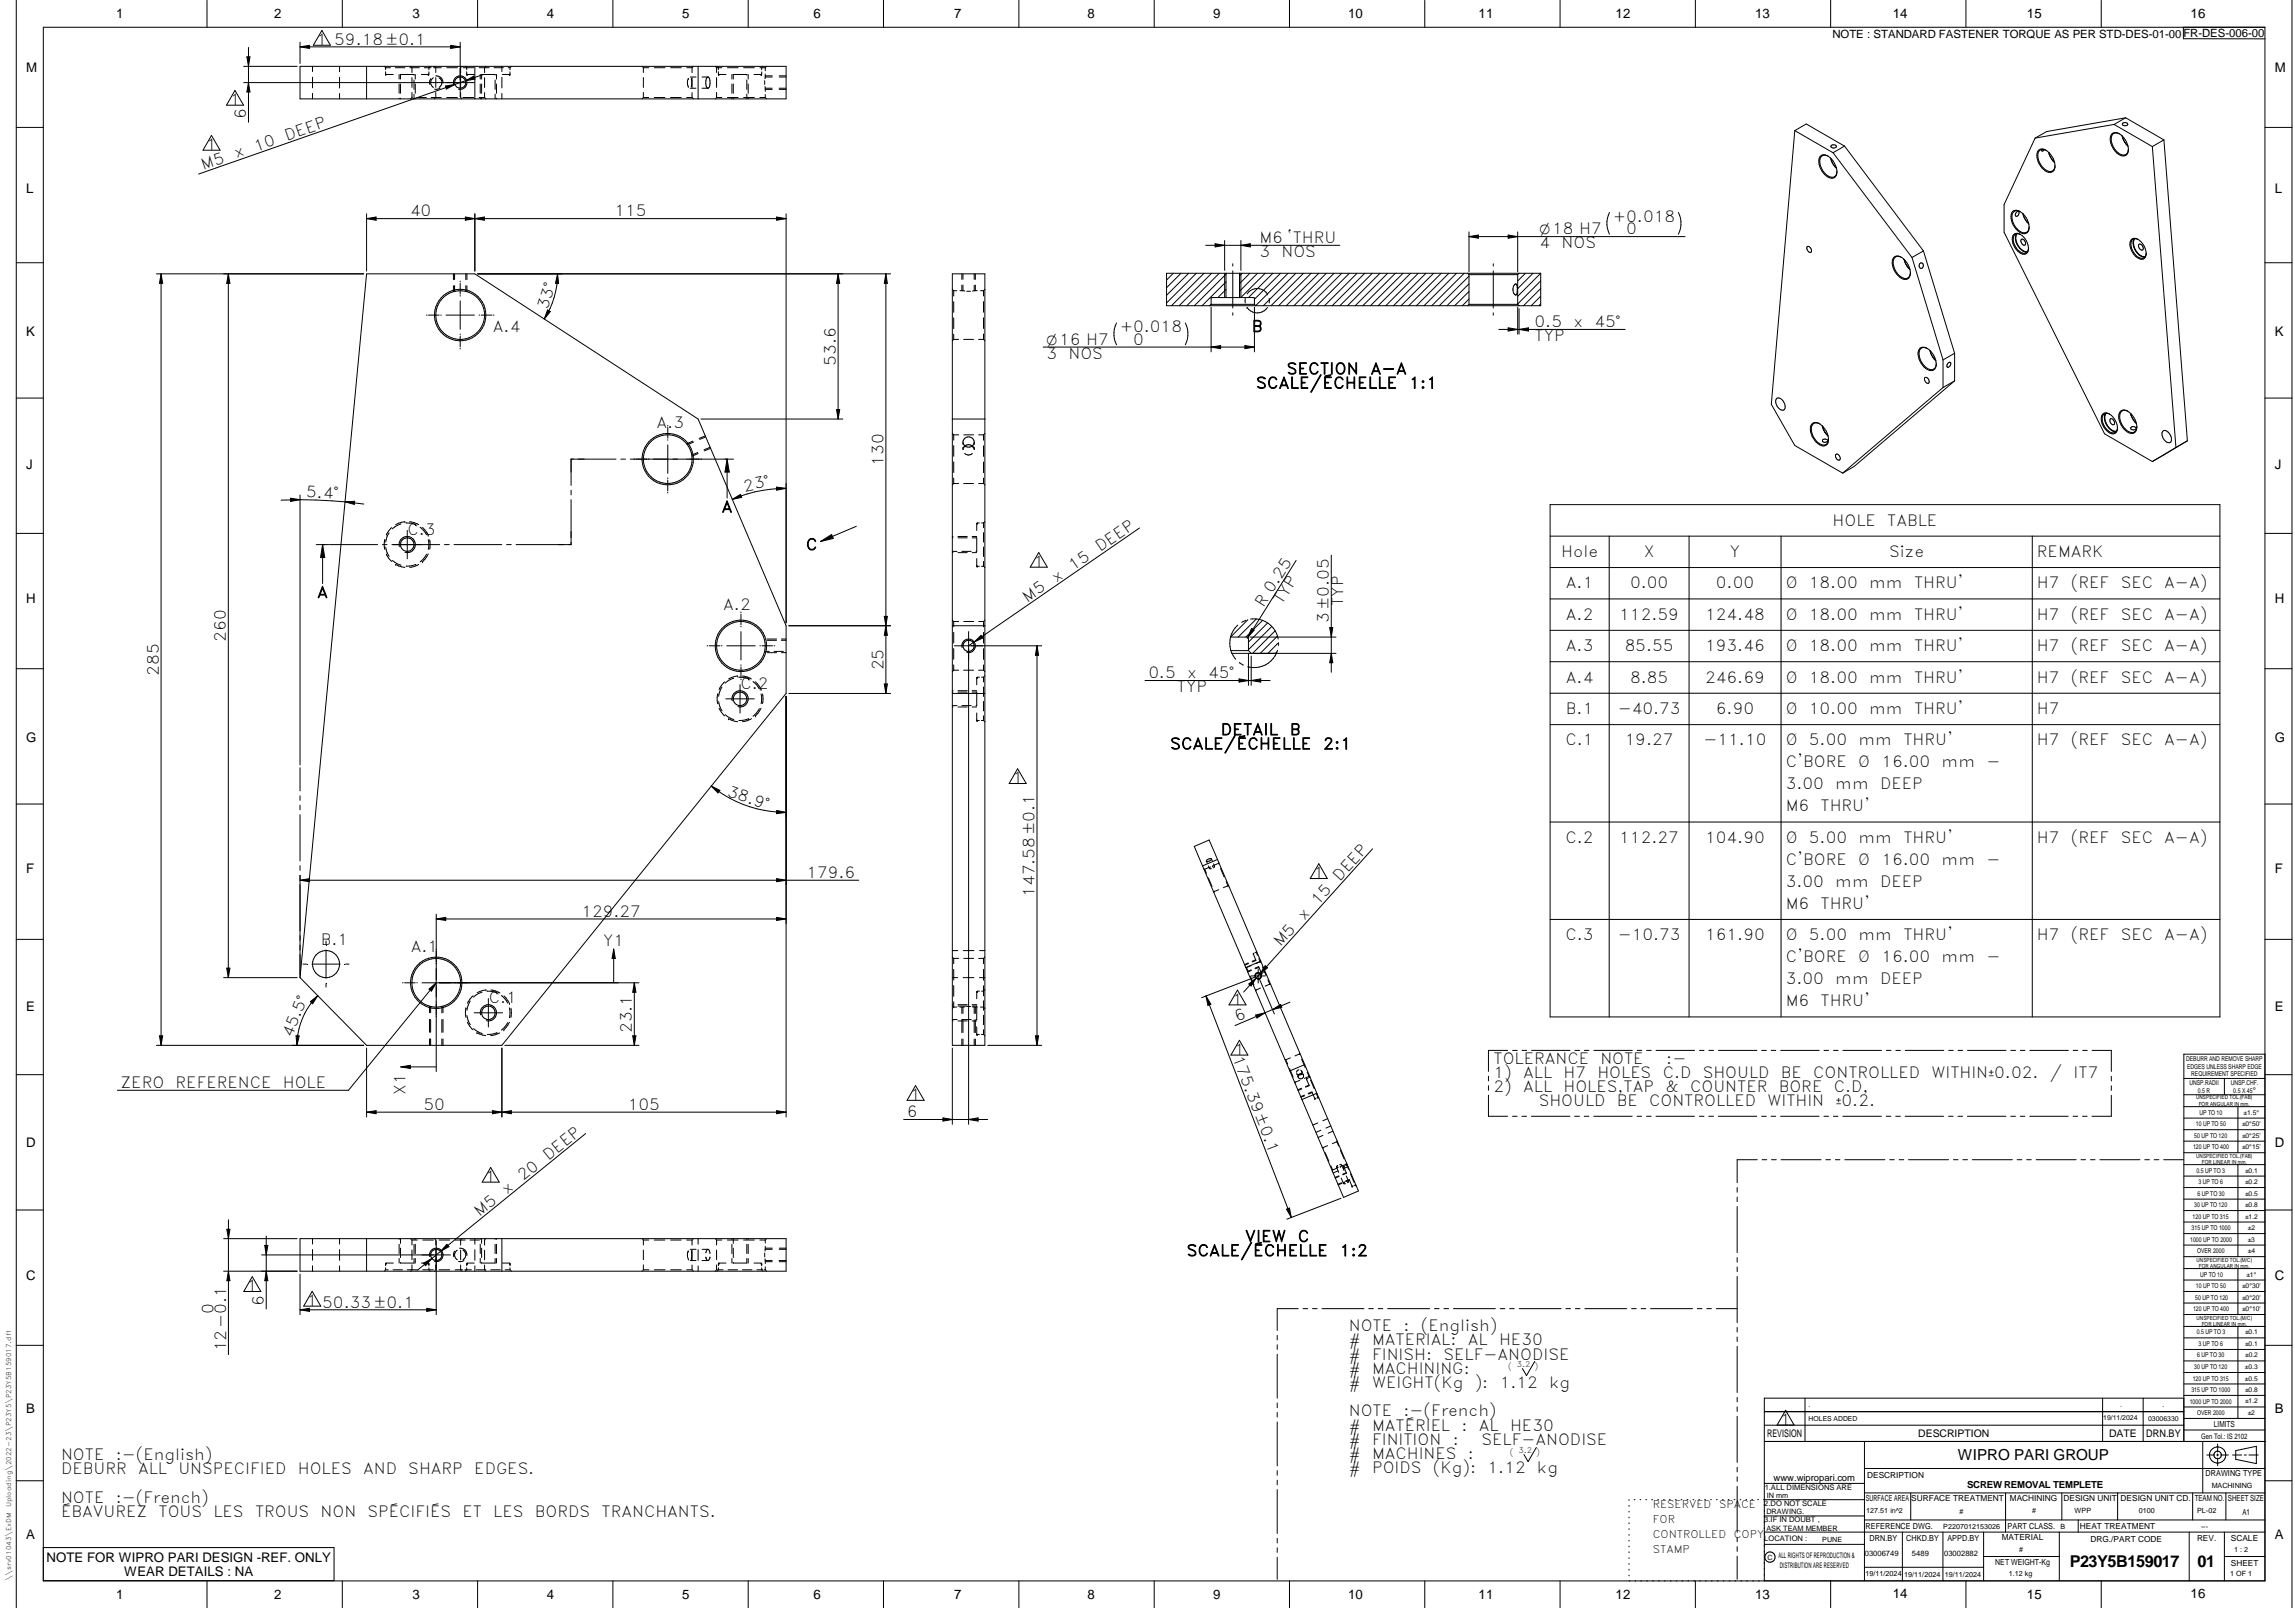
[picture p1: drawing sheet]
<svg xmlns="http://www.w3.org/2000/svg" width="848mm" height="594mm" viewBox="0 0 848 594" stroke-linecap="round" stroke-linejoin="round" font-family="sans-serif">
<defs><g id="words">
<g font-size="6">
<text x="764.8" y="578.9">P23Y5B159017</text>
<text x="812.1" y="578.9">01</text>
</g>
<g font-size="5.7">
<text x="117" y="16.6">1</text>
<text x="123.5" y="16.5">59.18±0.1</text>
<text x="84.9" y="38.8">1</text>
<text x="90.9" y="43.9" transform="rotate(-90 90.9 43.9)">6</text>
<text x="106" y="52" transform="rotate(-19 106 52)">DEEP</text>
<text x="76.2" y="55.5">1</text>
<text x="87.2" y="58.5" transform="rotate(-19 87.2 58.5)">x</text>
<text x="94.6" y="56" transform="rotate(-19 94.6 56)">10</text>
<text x="75.1" y="62.8" transform="rotate(-19 75.1 62.8)">M5</text>
<text x="151.5" y="79.9">40</text>
<text x="227" y="79.9">115</text>
<text x="596" y="82">+0.018</text>
<text x="465.4" y="89.7">M6 `THRU</text>
<text x="601" y="86.5">0</text>
<text x="465.4" y="95">3</text>
<text x="473.5" y="95">NOS</text>
<text x="568.9" y="91.8">4</text>
<text x="577" y="91.8">NOS</text>
<text x="202.5" y="114.5" transform="rotate(-73 202.5 114.5)">33°</text>
<text x="182.1" y="122.6">A.4</text>
<text x="413.8" y="122.8">+0.018</text>
<text x="462.6" y="122.6">B</text>
<text x="567.1" y="120.8">0.5</text>
<text x="581.4" y="120.8">x</text>
<text x="589.2" y="120.8">45°</text>
<text x="418.8" y="127.4">0</text>
<text x="567.1" y="126.1">TYP</text>
<text x="308.8" y="135" transform="rotate(-90 308.8 135)">53.6</text>
<text x="386.7" y="132.6">3</text>
<text x="394.8" y="132.6">NOS</text>
<text x="464.1" y="143.5">SCALE/ÉCHELLE</text>
<text x="475.4" y="138.3">SECTION</text>
<text x="506.5" y="138.3">A-A</text>
<text x="520.7" y="143.5">1:1</text>
<text x="242.7" y="157.9">A.3</text>
<text x="326.5" y="172.1" transform="rotate(-90 326.5 172.1)">130</text>
<text x="113" y="183.6" transform="rotate(3 113 183.6)">5.4°</text>
<text x="275.2" y="181.6" transform="rotate(-11 275.2 181.6)">23°</text>
<text x="266.7" y="189.3">A</text>
<text x="150.6" y="197.7">C.3</text>
<text x="677.2" y="194.2">HOLE</text>
<text x="697.4" y="194.2">TABLE</text>
<text x="297.8" y="203.2">C</text>
<text x="381.9" y="209.5">1</text>
<text x="406.6" y="204.1" transform="rotate(-35 406.6 204.1)">DEEP</text>
<text x="576.9" y="205.8">Hole</text>
<text x="607.4" y="205.8">X</text>
<text x="639.2" y="205.8">Y</text>
<text x="698.1" y="205.8">Size</text>
<text x="752.7" y="205.8">REMARK</text>
<text x="390.2" y="215.3" transform="rotate(-35 390.2 215.3)">x</text>
<text x="396.6" y="210.9" transform="rotate(-35 396.6 210.9)">15</text>
<text x="117.2" y="220.9">A</text>
<text x="578.7" y="217.4">A.1</text>
<text x="602.4" y="217.4">0.00</text>
<text x="634.1" y="217.4">0.00</text>
<text x="659.9" y="217.4">Ø</text>
<text x="668.5" y="217.4">18.00</text>
<text x="690.7" y="217.4">mm</text>
<text x="707.3" y="217.4">THRU'</text>
<text x="752.7" y="217.4">H7</text>
<text x="765.3" y="217.4">(REF</text>
<text x="783.7" y="217.4">SEC</text>
<text x="799.8" y="217.4">A-A)</text>
<text x="267.3" y="225.3">A.2</text>
<text x="379.6" y="222.6" transform="rotate(-35 379.6 222.6)">M5</text>
<text x="466.9" y="224.7" transform="rotate(-58 466.9 224.7)">R 0.25</text>
<text x="473.7" y="223.7" transform="rotate(-58 473.7 223.7)">TYP</text>
<text x="496.3" y="223.8" transform="rotate(-90 496.3 223.8)">TYP</text>
<text x="491.1" y="230" transform="rotate(-90 491.1 230)">3±0.05</text>
<text x="578.7" y="229">A.2</text>
<text x="598.4" y="229">112.59</text>
<text x="630.1" y="229">124.48</text>
<text x="659.9" y="229">Ø</text>
<text x="668.5" y="229">18.00</text>
<text x="690.7" y="229">mm</text>
<text x="707.3" y="229">THRU'</text>
<text x="752.7" y="229">H7</text>
<text x="765.3" y="229">(REF</text>
<text x="783.7" y="229">SEC</text>
<text x="799.8" y="229">A-A)</text>
<text x="83.5" y="237.1" transform="rotate(-90 83.5 237.1)">260</text>
<text x="578.7" y="240.6">A.3</text>
<text x="600.4" y="240.6">85.55</text>
<text x="630.1" y="240.6">193.46</text>
<text x="659.9" y="240.6">Ø</text>
<text x="668.5" y="240.6">18.00</text>
<text x="690.7" y="240.6">mm</text>
<text x="707.3" y="240.6">THRU'</text>
<text x="752.7" y="240.6">H7</text>
<text x="765.3" y="240.6">(REF</text>
<text x="783.7" y="240.6">SEC</text>
<text x="799.8" y="240.6">A-A)</text>
<text x="58.7" y="249.6" transform="rotate(-90 58.7 249.6)">285</text>
<text x="326.5" y="247.6" transform="rotate(-90 326.5 247.6)">25</text>
<text x="424.3" y="250.6">0.5</text>
<text x="438.7" y="250.6">x</text>
<text x="446.5" y="250.6">45°</text>
<text x="273.6" y="254.6">C.2</text>
<text x="434.9" y="255.8">TYP</text>
<text x="578.7" y="252.2">A.4</text>
<text x="602.4" y="252.2">8.85</text>
<text x="630.1" y="252.2">246.69</text>
<text x="659.9" y="252.2">Ø</text>
<text x="668.5" y="252.2">18.00</text>
<text x="690.7" y="252.2">mm</text>
<text x="707.3" y="252.2">THRU'</text>
<text x="752.7" y="252.2">H7</text>
<text x="765.3" y="252.2">(REF</text>
<text x="783.7" y="252.2">SEC</text>
<text x="799.8" y="252.2">A-A)</text>
<text x="578.7" y="263.8">B.1</text>
<text x="597.8" y="263.8">-40.73</text>
<text x="634.1" y="263.8">6.90</text>
<text x="659.9" y="263.8">Ø</text>
<text x="668.5" y="263.8">10.00</text>
<text x="690.7" y="263.8">mm</text>
<text x="707.3" y="263.8">THRU'</text>
<text x="752.7" y="263.8">H7</text>
<text x="451.1" y="271.6">DETAIL</text>
<text x="476.6" y="271.6">B</text>
<text x="578.5" y="275.4">C.1</text>
<text x="600.4" y="275.4">19.27</text>
<text x="629.5" y="275.4">-11.10</text>
<text x="659.9" y="275.4">Ø</text>
<text x="668.5" y="275.4">5.00</text>
<text x="686.8" y="275.4">mm</text>
<text x="703.4" y="275.4">THRU'</text>
<text x="752.7" y="275.4">H7</text>
<text x="765.3" y="275.4">(REF</text>
<text x="783.7" y="275.4">SEC</text>
<text x="799.8" y="275.4">A-A)</text>
<text x="432.4" y="276.8">SCALE/ÉCHELLE</text>
<text x="488.9" y="276.8">2:1</text>
<text x="659.9" y="283.5">C'BORE</text>
<text x="686.6" y="283.5">Ø</text>
<text x="695.2" y="283.5">16.00</text>
<text x="717.5" y="283.5">mm</text>
<text x="734" y="283.5">-</text>
<text x="268.5" y="294" transform="rotate(19 268.5 294)">38.9°</text>
<text x="374.1" y="289.4">1</text>
<text x="659.9" y="291.7">3.00</text>
<text x="678.2" y="291.7">mm</text>
<text x="694.8" y="291.7">DEEP</text>
<text x="659.9" y="299.8">M6</text>
<text x="672.8" y="299.8">THRU'</text>
<text x="578.5" y="311.4">C.2</text>
<text x="598.4" y="311.4">112.27</text>
<text x="630.1" y="311.4">104.90</text>
<text x="659.9" y="311.4">Ø</text>
<text x="668.5" y="311.4">5.00</text>
<text x="686.8" y="311.4">mm</text>
<text x="703.4" y="311.4">THRU'</text>
<text x="752.7" y="311.4">H7</text>
<text x="765.3" y="311.4">(REF</text>
<text x="783.7" y="311.4">SEC</text>
<text x="799.8" y="311.4">A-A)</text>
<text x="659.9" y="319.6">C'BORE</text>
<text x="686.6" y="319.6">Ø</text>
<text x="695.2" y="319.6">16.00</text>
<text x="717.5" y="319.6">mm</text>
<text x="734" y="319.6">-</text>
<text x="298" y="324.3">179.6</text>
<text x="485.4" y="324.5">1</text>
<text x="495.2" y="325.7" transform="rotate(-48 495.2 325.7)">DEEP</text>
<text x="659.9" y="327.7">3.00</text>
<text x="678.2" y="327.7">mm</text>
<text x="694.8" y="327.7">DEEP</text>
<text x="382.3" y="331.3" transform="rotate(-90 382.3 331.3)">147.58±0.1</text>
<text x="487.1" y="334.7" transform="rotate(-48 487.1 334.7)">15</text>
<text x="659.9" y="335.8">M6</text>
<text x="672.8" y="335.8">THRU'</text>
<text x="214.8" y="338.6">129.27</text>
<text x="481.9" y="340.4" transform="rotate(-48 481.9 340.4)">x</text>
<text x="578.5" y="347.4">C.3</text>
<text x="597.8" y="347.4">-10.73</text>
<text x="630.1" y="347.4">161.90</text>
<text x="659.9" y="347.4">Ø</text>
<text x="668.5" y="347.4">5.00</text>
<text x="686.8" y="347.4">mm</text>
<text x="703.4" y="347.4">THRU'</text>
<text x="752.7" y="347.4">H7</text>
<text x="765.3" y="347.4">(REF</text>
<text x="783.7" y="347.4">SEC</text>
<text x="799.8" y="347.4">A-A)</text>
<text x="118.5" y="349.2">B.1</text>
<text x="151.8" y="351.5">A.1</text>
<text x="222.9" y="349.4">Y1</text>
<text x="473.2" y="350" transform="rotate(-48 473.2 350)">M5</text>
<text x="659.9" y="355.6">C'BORE</text>
<text x="686.6" y="355.6">Ø</text>
<text x="695.2" y="355.6">16.00</text>
<text x="717.5" y="355.6">mm</text>
<text x="734" y="355.6">-</text>
<text x="659.9" y="363.7">3.00</text>
<text x="678.2" y="363.7">mm</text>
<text x="694.8" y="363.7">DEEP</text>
<text x="180.6" y="370.6">C.1</text>
<text x="455.3" y="371.2">1</text>
<text x="659.9" y="371.8">M6</text>
<text x="672.8" y="371.8">THRU'</text>
<text x="457.2" y="377.6" transform="rotate(-23 457.2 377.6)">6</text>
<text x="107.8" y="383.5" transform="rotate(-67 107.8 383.5)">45.5°</text>
<text x="233.5" y="381.7" transform="rotate(-90 233.5 381.7)">23.1</text>
<text x="456" y="389.7">1</text>
<text x="455.4" y="390.9" transform="rotate(69 455.4 390.9)">175.39±0.1</text>
<text x="551.9" y="392.9">TOLERANCE</text>
<text x="591.4" y="392.9">NOTE</text>
<text x="615.7" y="392.9">:-</text>
<text x="44.6" y="401.9">ZERO</text>
<text x="64.9" y="401.9">REFERENCE</text>
<text x="104.5" y="401.9">HOLE</text>
<text x="551.9" y="398.2">1)</text>
<text x="562.9" y="398.2">ALL</text>
<text x="577.8" y="398.2">H7</text>
<text x="590.3" y="398.2">HOLES</text>
<text x="614.4" y="398.2">C.D</text>
<text x="629.2" y="398.2">SHOULD</text>
<text x="658.1" y="398.2">BE</text>
<text x="670.1" y="398.2">CONTROLLED</text>
<text x="713.7" y="398.2">WITHINu0.02.</text>
<text x="757.5" y="398.2">/</text>
<text x="766.3" y="398.2">IT7</text>
<text x="149.9" y="404.5" transform="rotate(-90 149.9 404.5)">X1</text>
<text x="336.4" y="406.4">1</text>
<text x="551.9" y="403.4">2)</text>
<text x="562.9" y="403.4">ALL</text>
<text x="577.8" y="403.4">HOLES,TAP</text>
<text x="615.4" y="403.4">&amp;</text>
<text x="624.6" y="403.4">COUNTER</text>
<text x="657.3" y="403.4">BORE</text>
<text x="677.6" y="403.4">C.D,</text>
<text x="156.5" y="410">50</text>
<text x="232" y="410">105</text>
<text x="335.2" y="412.7">6</text>
<text x="568.6" y="408.7">SHOULD</text>
<text x="597.5" y="408.7">BE</text>
<text x="609.4" y="408.7">CONTROLLED</text>
<text x="653.1" y="408.7">WITHIN</text>
<text x="202.7" y="428.9" transform="rotate(-39 202.7 428.9)">DEEP</text>
<text x="179.3" y="436.7">1</text>
<text x="193.3" y="436.5" transform="rotate(-39 193.3 436.5)">20</text>
<text x="187.2" y="441.4" transform="rotate(-39 187.2 441.4)">x</text>
<text x="177.2" y="449.5" transform="rotate(-39 177.2 449.5)">M5</text>
<text x="460.1" y="458.8">VIEW</text>
<text x="479.6" y="458.8">C</text>
<text x="438.5" y="464.1">SCALE/ÉCHELLE</text>
<text x="495" y="464.1">1:2</text>
<text x="91.2" y="477.1">1</text>
<text x="79" y="485.4" transform="rotate(-90 79 485.4)">0</text>
<text x="97.5" y="482.3" transform="rotate(-90 97.5 482.3)">6</text>
<text x="113.4" y="482.5">1</text>
<text x="119.1" y="483.1">50.33±0.1</text>
<text x="498.4" y="491.8">NOTE</text>
<text x="518.6" y="491.8">:</text>
<text x="525.1" y="491.8">(English)</text>
<text x="498.4" y="497">#</text>
<text x="507" y="497">MATERIAL:</text>
<text x="542.4" y="497">AL</text>
<text x="553.9" y="497">HE30</text>
<text x="83.5" y="499.2" transform="rotate(-90 83.5 499.2)">12-0.1</text>
<text x="498.4" y="502.3">#</text>
<text x="507" y="502.3">FINISH:</text>
<text x="533.4" y="502.3">SELF-ANODISE</text>
<text x="498.4" y="507.5">#</text>
<text x="507" y="507.5">MACHINING:</text>
<text x="498.4" y="512.8">#</text>
<text x="507" y="512.8">WEIGHT(Kg</text>
<text x="544.9" y="512.8">):</text>
<text x="554.2" y="512.8">1.12</text>
<text x="572.5" y="512.8">kg</text>
<text x="498.4" y="523.3">NOTE</text>
<text x="518.6" y="523.3">:-(French)</text>
<text x="657.9" y="526.5">1</text>
<text x="498.4" y="528.5">#</text>
<text x="498.4" y="533.8">#</text>
<text x="507" y="533.8">FINITION</text>
<text x="507" y="528.5">MATÉRIEL</text>
<text x="536.8" y="533.8">:</text>
<text x="540.1" y="528.5">:</text>
<text x="546.5" y="528.5">AL</text>
<text x="547.4" y="533.8">SELF-ANODISE</text>
<text x="558" y="528.5">HE30</text>
<text x="22.6" y="539.5">NOTE</text>
<text x="42.7" y="539.5">:-(English)</text>
<text x="498.4" y="539">#</text>
<text x="507" y="539">MACHINES</text>
<text x="542.5" y="539">:</text>
<text x="22.6" y="544.7">DEBURR</text>
<text x="51" y="544.7">ALL</text>
<text x="65.9" y="544.7">UNSPECIFIED</text>
<text x="110" y="544.7">HOLES</text>
<text x="134.2" y="544.7">AND</text>
<text x="150.9" y="544.7">SHARP</text>
<text x="175.3" y="544.7">EDGES.</text>
<text x="498.4" y="544.3">#</text>
<text x="507" y="544.3">POIDS</text>
<text x="529.5" y="544.3">(Kg):</text>
<text x="549.7" y="544.3">1.12</text>
<text x="568" y="544.3">kg</text>
<text x="22.6" y="555.2">NOTE</text>
<text x="42.7" y="555.2">:-(French)</text>
<text x="22.6" y="560.5">ÉBAVUREZ</text>
<text x="58.6" y="560.5">TOUS</text>
<text x="78.9" y="560.5">LES</text>
<text x="94.2" y="560.5">TROUS</text>
<text x="118.5" y="560.5">NON</text>
<text x="135.8" y="560.5">SPÉCIFIÉS</text>
<text x="170.9" y="560.5">ET</text>
<text x="182.3" y="560.5">LES</text>
<text x="197.7" y="560.5">BORDS</text>
<text x="222.3" y="560.5">TRANCHANTS.</text>
</g>
<text font-size="5.6" x="723.5" y="539.3">WIPRO PARI GROUP</text>
<g font-size="5.4">
<text x="568.9" y="86.5">O18 H7</text>
<text x="386.7" y="127.4">O16 H7</text>
<text x="678.3" y="408.7">u0.2.</text>
</g>
<g font-size="4.9">
<text x="42.9" y="6.6">1</text>
<text x="101.3" y="6.7">2</text>
<text x="152.5" y="6.7">3</text>
<text x="202.1" y="6.7">4</text>
<text x="252.1" y="6.7">5</text>
<text x="300.6" y="6.7">6</text>
<text x="352.6" y="6.7">7</text>
<text x="401.9" y="6.7">8</text>
<text x="448.4" y="6.7">9</text>
<text x="498.1" y="6.7">10</text>
<text x="546.4" y="6.7">11</text>
<text x="597" y="6.7">12</text>
<text x="648.5" y="6.6">13</text>
<text x="699.4" y="6.6">14</text>
<text x="749" y="6.7">15</text>
<text x="809.5" y="6.6">16</text>
<text x="9.7" y="26.7">M</text>
<text x="840.6" y="26.7">M</text>
<text x="9.7" y="71.4">L</text>
<text x="840.6" y="71.4">L</text>
<text x="9.7" y="124.2">K</text>
<text x="840.6" y="124.2">K</text>
<text x="9.7" y="173.4">J</text>
<text x="840.6" y="173.4">J</text>
<text x="9.7" y="222.7">H</text>
<text x="840.6" y="222.7">H</text>
<text x="9.7" y="274.3">G</text>
<text x="840.6" y="274.3">G</text>
<text x="9.7" y="322.6">F</text>
<text x="840.6" y="322.6">F</text>
<text x="9.7" y="373.3">E</text>
<text x="840.6" y="373.3">E</text>
<text x="9.7" y="423.8">D</text>
<text x="840.6" y="423.8">D</text>
<text x="9.7" y="472.8">C</text>
<text x="840.6" y="472.8">C</text>
<text x="9.7" y="522.1">B</text>
<text x="840.6" y="522.1">B</text>
<text x="9.7" y="568.7">A</text>
<text x="840.6" y="568.7">A</text>
<text x="17.2" y="577">NOTE FOR WIPRO PARI DESIGN -REF. ONLY</text>
<text x="45.9" y="582.3">WEAR DETAILS : NA</text>
<text x="42.9" y="590.6">1</text>
<text x="101.3" y="590.7">2</text>
<text x="152.5" y="590.7">3</text>
<text x="202.1" y="590.7">4</text>
<text x="252.1" y="590.7">5</text>
<text x="300.6" y="590.7">6</text>
<text x="352.6" y="590.7">7</text>
<text x="401.9" y="590.7">8</text>
<text x="448.4" y="590.7">9</text>
<text x="498.1" y="590.7">10</text>
<text x="546.4" y="590.7">11</text>
<text x="597" y="590.7">12</text>
<text x="648.5" y="590.6">13</text>
<text x="699.4" y="590.5">14</text>
<text x="749" y="590.7">15</text>
<text x="809.5" y="590.5">16</text>
</g>
<text font-size="4.2" x="677.1" y="13.9">NOTE : STANDARD FASTENER TORQUE AS PER STD-DES-01-00FR-DES-006-00</text>
<g font-size="3.9">
<text x="653" y="530.9">REVISION</text>
<text x="708.9" y="530.9">DESCRIPTION</text>
<text x="779.4" y="530.9">DATE</text>
<text x="793.1" y="530.9">DRN.BY</text>
<text x="610.8" y="557.1">RESERVED</text>
<text x="635.2" y="557.1">SPACE</text>
<text x="610.8" y="562.7">FOR</text>
<text x="610.8" y="568.3">CONTROLLED</text>
<text x="640.7" y="568.3">COPY</text>
<text x="610.8" y="573.8">STAMP</text>
</g>
<text font-size="3.6" x="726.9" y="549.8">SCREW REMOVAL TEMPLETE</text>
<text font-size="3.5" x="655.4" y="547.1">www.wipropari.com</text>
<g font-size="3.1">
<text x="818.1" y="527.3">LIMITS</text>
<text x="815" y="545.5">DRAWING TYPE</text>
<text x="690" y="546.1">DESCRIPTION</text>
<text x="689.5" y="554.6">SURFACE AREA</text>
<text x="706.2" y="554.6">SURFACE TREATMENT</text>
<text x="742.7" y="554.6">MACHINING</text>
<text x="762.5" y="554.6">DESIGN UNIT</text>
<text x="783.6" y="554.6">DESIGN UNIT CD.</text>
<text x="811" y="554.4">TEAM NO.</text>
<text x="823.3" y="554.5">SHEET SIZE</text>
<text x="828.6" y="559.9">A1</text>
<text x="689.4" y="564.9">REFERENCE DWG.</text>
<text x="690.8" y="569.3">DRN.BY</text>
<text x="704.4" y="569.2">CHKD.BY</text>
<text x="719.6" y="569.3">APPD.BY</text>
<text x="739.7" y="569.1">MATERIAL</text>
<text x="741.8" y="564.7">PART CLASS.</text>
<text x="768.6" y="564.7">HEAT TREATMENT</text>
<text x="772.5" y="569.7">DRG./PART CODE</text>
<text x="811.9" y="569.3">REV.</text>
<text x="824.4" y="569.4">SCALE</text>
<text x="737.3" y="578">NET WEIGHT-Kg</text>
<text x="824.4" y="578.5">SHEET</text>
</g>
<text font-size="3" x="832.4" y="403.9">°</text>
<g font-size="2.8">
<text x="557.3" y="505.7">( 3.2 )</text>
<text x="813.4" y="531.5">Gen Tol.: IS 2102</text>
<text x="557.9" y="537.5">( 3.2 )</text>
<text x="652.1" y="550.4">1.ALL DIMENSIONS ARE</text>
<text x="652" y="556.4">2.DO NOT SCALE</text>
<text x="652" y="562.5">3.IF IN DOUBT ,</text>
<text x="652" y="569.2">LOCATION :</text>
<text x="657.2" y="575.8">ALL RIGHTS OF REPRODUCTION &amp;</text>
<text x="689.1" y="575">03006749</text>
<text x="706.5" y="574.9">5489</text>
<text x="718.4" y="575">03002882</text>
<text x="657.7" y="579.2">DISTRIBUTION ARE RESERVED</text>
</g>
<g font-size="2.7">
<text x="817.3" y="549.9">MACHINING</text>
<text x="652.9" y="553.5">IN mm</text>
<text x="652.7" y="559.5">DRAWING.</text>
<text x="689.6" y="559.1">127.51 in^2</text>
<text x="724.1" y="559.2">#</text>
<text x="751" y="559.1">#</text>
<text x="766.6" y="559">WPP</text>
<text x="790.3" y="558.8">0100</text>
<text x="811.9" y="558.8">PL-02</text>
<text x="652.7" y="565.5">ASK TEAM MEMBER</text>
<text x="673.4" y="569.6">PUNE</text>
<text x="718.1" y="564.9">P2207012153026</text>
<text x="761.4" y="564.9">B</text>
<text x="813.3" y="564.9">---</text>
<text x="746.1" y="573.2">#</text>
<text x="825.6" y="573.4">1 : 2</text>
<text x="653.1" y="576.3">C</text>
<text x="689.4" y="582.4">19/11/2024</text>
<text x="703.7" y="582.5">19/11/2024</text>
<text x="718.7" y="582.6">19/11/2024</text>
<text x="742.3" y="582.2">1.12 kg</text>
<text x="824.1" y="582.4">1 OF 1</text>
</g>
<g font-size="2.5">
<text x="807.8" y="392">DEBURR AND REMOVE SHARP</text>
<text x="808.2" y="394.8">EDGES UNLESS SHARP EDGE</text>
<text x="809.1" y="400.9">UNSP.RADII</text>
<text x="809.8" y="397.6">REQUIREMENT SPECIFIED</text>
<text x="824.4" y="400.7">UNSP.CHF.</text>
<text x="812.2" y="403.6">0.5 R</text>
<text x="825.3" y="403.9">0.5 X 45</text>
<text x="812.8" y="411.8">UP TO 10</text>
<text x="829.1" y="411.9">±1.5°</text>
<text x="811.4" y="416.1">10 UP TO 50</text>
<text x="828.5" y="416.1">±0°50'</text>
<text x="810.4" y="424.5">120 UP TO 400</text>
<text x="810.9" y="420.3">50 UP TO 120</text>
<text x="828.5" y="424.5">±0°15'</text>
<text x="828.5" y="420.3">±0°25'</text>
<text x="811.7" y="433.2">0.5 UP TO 3</text>
<text x="812.5" y="437.5">3 UP TO 6</text>
<text x="829.6" y="437.4">±0.2</text>
<text x="829.6" y="433.2">±0.1</text>
<text x="812" y="441.7">6 UP TO 30</text>
<text x="829.6" y="441.7">±0.5</text>
<text x="810.9" y="445.9">30 UP TO 120</text>
<text x="829.6" y="446">±0.8</text>
<text x="809.9" y="454.4">315 UP TO 1000</text>
<text x="810.3" y="450.2">120 UP TO 315</text>
<text x="829.6" y="450.2">±1.2</text>
<text x="830.7" y="454.4">±2</text>
<text x="809.4" y="458.7">1000 UP TO 2000</text>
<text x="830.6" y="458.7">±3</text>
<text x="811.9" y="463">OVER 2000</text>
<text x="830.7" y="463">±4</text>
<text x="813.1" y="471.6">UP TO 10</text>
<text x="830.1" y="471.6">±1°</text>
<text x="811.4" y="475.9">10 UP TO 50</text>
<text x="828.5" y="475.9">±0°30'</text>
<text x="810.4" y="484.4">120 UP TO 400</text>
<text x="811.2" y="480.1">50 UP TO 120</text>
<text x="828.5" y="484.4">±0°10'</text>
<text x="828.5" y="480.1">±0°20'</text>
<text x="811.7" y="493">0.5 UP TO 3</text>
<text x="812.4" y="497.2">3 UP TO 6</text>
<text x="829.6" y="497.3">±0.1</text>
<text x="829.6" y="493">±0.1</text>
<text x="811.9" y="501.5">6 UP TO 30</text>
<text x="829.6" y="501.5">±0.2</text>
<text x="810.8" y="505.8">30 UP TO 120</text>
<text x="829.6" y="505.8">±0.3</text>
<text x="809.8" y="514.3">315 UP TO 1000</text>
<text x="810.3" y="510.1">120 UP TO 315</text>
<text x="829.6" y="510">±0.5</text>
<text x="829.6" y="514.3">±0.8</text>
<text x="668.4" y="519.9">.</text>
<text x="783.5" y="520">.</text>
<text x="799.1" y="519.9">.</text>
<text x="809.2" y="518.5">1000 UP TO 2000</text>
<text x="829.6" y="518.5">±1.2</text>
<text x="668.4" y="524.9">HOLES ADDED</text>
<text x="777.2" y="524.8">19/11/2024</text>
<text x="793.8" y="524.8">03006330</text>
<text x="811.9" y="522.8">OVER 2000</text>
<text x="830.6" y="522.7">±2</text>
</g>
<g font-size="2.4">
<text x="4.1" y="556.9" transform="rotate(-90 4.1 556.9)">Uploading\2022-23\P23Y5\P23Y5B159017.dft</text>
<text x="4.1" y="584.1" transform="rotate(-90 4.1 584.1)">\\srv01043\ExDM</text>
</g>
<g font-size="2.1">
<text x="811.5" y="406.1">UNSPECIFIED TOL.(FAB)</text>
<text x="812.5" y="408.5">FOR ANGULAR IN mm.</text>
<text x="811.6" y="427.7">UNSPECIFIED TOL.(FAB)</text>
<text x="813.6" y="430.1">FOR LINEAR IN mm.</text>
<text x="811.7" y="466.1">UNSPECIFIED TOL.(M/C)</text>
<text x="812.5" y="468.5">FOR ANGULAR IN mm.</text>
<text x="811.7" y="487.6">UNSPECIFIED TOL.(M/C)</text>
<text x="813.6" y="489.9">FOR LINEAR IN mm.</text>
</g>
</g></defs>
<g fill="none" stroke="#000" stroke-width=".37">
<path d="M6 .1v593.9M16 10.1h821v573.9l-821 .1zM76.5 .1v10M91.8 17.5v27.7M110.9 17.3l3.5-.5v1.1zM110.9 15.6v7.9M110.9 17.3h59.2M119 11.3l3.1 5.4h-6.3zM126.5 .1v10M166.5 16.8l3.6 .5-3.6 .6zM170.1 15.6v20.2M176.5 .1v10"/>
<path d="M226.5 .1v10M276.5 .1v10M326.5 .1v10M376.5 .1v10M426.5 .1v10M476.5 .1v10M526.5 .1v10M576.5 .1v10M626.5 .1v10M676.5 .1v10M726.5 .1v10M776.5 .1v10"/>
<path d="M806.8 10.1v4.2l30.2 .1M847 .1v593.9M86.8 33.4l3.2 5.5h-6.3zM90 24.5h19.8M91.2 21h1.2l-.6 3.5zM91.8 30.5l.6 3.5h-1.2zM110.9 24.5h179.6v12h-179.6zM115.5 24.5v2M115.5 28.5v4M115.5 34.5v2M125.5 24.5v2M125.5 28.6v3.9"/>
<path d="M125.5 34.5v2M135.5 24.5v12M142 24.5l.1 .1M142.3 24.8l.2 .2M142.5 25h1.8M142.5 25v.7M142.5 26.5v.8M142.5 27.3h.1M142.5 27.4h.1M142.7 27.5h2.6M146.1 25h3.5M147.5 27.5v1.7"/>
<path d="M147.5 31v3.5M147.5 36.3v.2M148 31v3.5M148 36.3v.2M151.4 25h3.5M151.7 24.5l.1 .1M151.9 36.4l-.2 .1M152.1 24.8l.1 2M152.2 28.7v3.6M152.2 34.2v1.8M152.2 36h.1M152.2 36l-.1 .2"/>
<path d="M153 27.5v.3M153 29.5v3.5M153 34.8v1.7M153.1 27.5h-5.1v1.7M153.5 27.5v1.7M153.5 31v3.5M153.5 36.3v.2M154.1 36h3.5M155.7 27.5h2.5M156.8 25h2.5M158.2 27.5h.1M158.4 27.4l-.1 .1"/>
<path d="M158.4 27.4h.1M158.5 27.3h.1M158.5 26.5v.8M158.6 24.9l-.1 .9M159 24.5l-.2 .2M159.2 29.1l-.4 .8v1.3M159.3 36h3.7M160.1 28.7a2.04 2.04 0 0 0 .1 3.6M160.2 25h2.9M160.6 24.5l.1 .1M160.7 36.4l-.1 .1M160.9 24.8l.1 2"/>
<path d="M161 28.7v3.6M161 34.2l-.1 2M161 28a2.43 2.43 0 0 1 2.7 2.7M162.2 28.7a2.01 2.01 0 0 1 .1 3.6M162.6 32.6l-.8 .3h-1.2M164.6 31.8l3.5-.6-3.1 1.7zM165.1 36h3.9M165.1 25h3.9M167.6 31.2a2.5 2.5 0 0 1 2.2-3.2 2.5 2.5 0 0 1 2.8 2.7 2.5 2.5 0 0 1-3.2 2.2M170.2 28.7v3.6M170.2 34.2l.2 2M170.3 24.9l-.1 1.9"/>
<path d="M170.6 36.4l.1 .1M170.7 24.5l-.1 .2M171.1 36h3.9M171.1 25h3.9M172 24.5l.1 .1M172 29.8l3.1-1.7 .4 1.1zM172.3 24.8l.2 .9M172.5 26.5v.8M172.5 27.3h.1M172.5 27.4h.1M172.6 27.4h.1M172.7 27.5h.1"/>
<path d="M172.7 27.5h2.6M175.3 30.5h-85.3M175.5 24.5v12M177 36h2.1M177.1 25h3.7M177.5 27.5v1.7M177.5 31v3.5M177.5 36.3v.2M178 31v3.5M178 36.3v.2M178.6 27.5l-105.2 36.8M179.1 28.7v3.6"/>
<path d="M179.1 34.2v1.8M179.1 36l.1 .2M179.2 24.9l-.1 1.9M179.4 36.4l.1 .1M179.5 24.5l-.1 .2M182.5 25h3.5M183 27.5v.3M183 29.5v3.5M183 34.8v1.7M183 27.5h-5v1.7M183.5 27.5v1.7M183.5 31v3.5"/>
<path d="M183.5 36.3v.2M185.5 24.5v2M185.5 28.5v4M185.5 34.5v2M185.6 27.5h2.6M187.8 25h.7M188.2 27.5h.1M188.3 27.5h.1M188.5 25v.8M188.5 26.5v.8M188.5 27.3h.1M188.6 24.9l-.1 .1"/>
<path d="M189 24.5l-.2 .2M237.2 24.5l.2 .1M237.4 36.4l-.2 .1M237.6 24.8l.1 .2M237.7 25v1.8M237.7 28.7v3.6M237.7 34.2v1.8M237.7 36l-.1 .2M237.7 25h2.1M237.7 36h2M241.8 36h3.9M241.8 25h3.9"/>
<path d="M247.8 36h3.9M247.8 25h4M253.7 36h2M253.8 25h1.9M254.3 32h.1M254.3 29a3.3 3.3 0 0 0 0 3M254.4 29h.1M255.1 28.4h2.1M255.1 32.6h2.1M255.5 29v3.1M255.5 29h.1M255.7 25v1.8"/>
<path d="M255.7 28.7v3.6M255.7 34.2v1.8M255.7 36l.2 .2M255.9 24.9l-.2 .1M256.1 36.4l.1 .1M256.2 24.5l-.1 .2M258 24.5v12M259.4 32.6h2.2M259.5 28.4h2.1M261.6 28.4a3.2 3.2 0 0 1 0 4.2M261.6 28.4a3 3 0 0 0 0 4.2M264.3 24.5l.2 .1"/>
<path d="M264.5 36.4l-.2 .1M264.6 24.8l.2 .2M264.8 25v1.8M264.8 28.7v3.6M264.8 34.2v1.8M264.8 25h1.9M264.8 36h1.9M264.8 36l-.1 .2M265 24.5l.1 .1M265.3 24.8l.2 .9M265.5 26.5v.8M265.5 27.3h.1"/>
<path d="M265.5 27.4h.1M265.6 27.4h.1M265.7 27.5h.1M265.7 27.5h2.6M268.8 25h4M268.8 36h4M270.5 27.5v1.7M270.5 31v3.5M270.5 36.3v.2M270.9 27.5h5.1M271 27.5v1.7M271 31v3.5"/>
<path d="M271 36.3v.2M274.8 25h4M274.8 36h4M276 27.5v.3M276 29.5v3.5M276 34.8v1.7M276.5 27.5v1.7M276.5 31v3.5M276.5 36.3v.2M278.6 27.5h2.6M280.8 25h2M280.8 36h2"/>
<path d="M281.2 27.5h.1M281.3 27.5h.1M281.4 27.4h.1M281.4 27.3h.1M281.5 26.5v.8M281.6 24.9l-.1 .9M282 24.5l-.2 .2M282.6 29.8v1.4M282.7 32l.1 .6M282.8 25v1.2M282.8 27.3v1.1M282.8 32.6v1.1"/>
<path d="M282.8 34.9v1.1M282.8 28.4l-.1 .7M282.8 33h2.6M282.8 28h2.6M282.8 36l.2 .2M282.8 28.4h2.6M282.8 32.6h2.5M283 24.9l-.2 .1M283.2 36.4l.1 .1M283.3 24.5l-.2 .2M287.9 32.6h2.6M288 33h2.5"/>
<path d="M288 28h2.5M288 28.4h2.5M6 47.1h10M78.1 50l3.2 5.5h-6.3zM663.2 48.3l4.3-2.5 14.1 8.2M663.2 48.3l-8.6 101.1 8.6 15.2 17.7 10.2M663.2 48.3l14.2 8.1M672.9 57.6a3.5 3.5 0 0 1 4.6 2 5.1 5.1 0 0 1 .7 5.7 3.2 3.2 0 0 1-4.5-1.5 5.8 5.8 0 0 1-1.2-5.8zM675.6 57.7a2.07 2.07 0 0 0-2.6 .1 2.07 2.07 0 0 0-.5 2.5 5.8 5.8 0 0 0 4.8 5.2 1.91 1.91 0 0 0 1.5-2.1M676.4 58.4l.6 1.7M676.5 58.5l.6 1.6M676.7 53.8l1-.3 .9 .5a1.15 1.15 0 0 1-1 .7 1.15 1.15 0 0 1-1.1-.6z"/>
<path d="M677.4 56.4l29.1 38.7M681.6 54l29.2 38.7M681.6 54l-4.2 2.4M752.1 51l-11.5 24.6v10.2l37.1 74.5 17.7 10.2M753.2 55.6a2.67 2.67 0 0 1 4 .8 6.4 6.4 0 0 1 1.8 6.5 2.38 2.38 0 0 1-3.8-.3 6 6 0 0 1-2-7zM754.7 55.2l-.2 .5 .3 .1 .7-.5M755.5 55.3a2.07 2.07 0 0 0-2.2 .7 2.07 2.07 0 0 0-.2 2.3 6.3 6.3 0 0 0 4.3 5.1 1.86 1.86 0 0 0 2-2.2M755.5 55.3l.6 .2M757.1 56.3l1.5 3.1-1-1.5zM758.6 59.4l.6 .7M758.7 59.4l.5 .6M780.4 49.5a3.1 3.1 0 0 1 4.5 1.5 5.3 5.3 0 0 1 .8 6.3 3.6 3.6 0 0 1-4.6-2.1 5.1 5.1 0 0 1-.7-5.7z"/>
<path d="M781.2 46l-29.1 5M781.2 46l14.2 8.1M783.3 49.5a1.92 1.92 0 0 0-2.3-.2 1.92 1.92 0 0 0-.8 2.1 6.4 6.4 0 0 0 4.4 5.9 1.92 1.92 0 0 0 1.9-2.2M784.1 50.2l.6 1.7 1.6 2.1M784.2 50.2l1 2.4 1.1 1.3M784.4 45.5l1.2-.2 .6 .3a.99 .99 0 0 1-.9 .9 .99 .99 0 0 1-1-.7zM785.5 43.5l14.1 8.2M785.5 43.5l-4.3 2.5M785.5 43.5l-29.2 5.1-4.2 2.4M795.4 54.1l8.7 111.2M799.6 51.7l-4.2 2.4M799.6 51.7l8.7 111.2"/>
<path d="M837 47.1h10M135.5 79v21.2M175.5 79v21.2M290.5 79v151.1M594.7 78.5a9 9 0 0 0 0 8M620.2 78.5a9 9 0 0 1 0 8M677 60.1l1.6 2.1M677.1 60.1l1.5 2M743.7 78.2a2.67 2.67 0 0 1 3.9 .9 6.2 6.2 0 0 1 1.8 6.5 2.38 2.38 0 0 1-3.8-.3 6 6 0 0 1-1.9-7.1zM745.2 78.4l.5-.3a.95 .95 0 0 1 .3 1.2 .95 .95 0 0 1-1.2 .4v-.7zM746.5 78.2a2.07 2.07 0 0 0-2.5 .1 2.07 2.07 0 0 0-.5 2.6 6.3 6.3 0 0 0 4.4 5.1 1.81 1.81 0 0 0 1.9-2.1M747.5 78.9l.2 .8"/>
<path d="M747.5 79l.3 .8M747.7 79.7l.8 1.7 1.2 1.3M747.8 79.8l.8 1.5 1.1 1.3M6 97.1h10M135.5 80.8l3.5-.6v1.2zM135.5 80.8h155M172 80.2v1.2l7-1.2v1.2zM287 80.2l3.5 .6-3.5 .6zM445.6 90.6h49.5M449 90l3.5 .6-3.5 .6zM452.5 88.9v11M455.5 97.5v.8"/>
<path d="M458.6 90.6l3.4-.6v1.2zM458.6 88.9v11M542.8 85.7v14.7M542.8 87.4h79.9M542.8 87.4l3.5-.6v1.2zM551.8 97.5v.8M557.3 86.8l3.5 .6-3.5 .6zM560.8 85.7v14.7M667.8 91.1a1.35 1.35 0 0 1 1.4 .6 1.35 1.35 0 0 1 0 1.5 1.51 1.51 0 0 1-1.4-2.1zM700 95a3.6 3.6 0 0 1 4.6 2 5.1 5.1 0 0 1 .8 5.7 2.62 2.62 0 0 1-4-.8 6.2 6.2 0 0 1-1.8-6.6zM702.6 95.1a1.92 1.92 0 0 0-2.1-.2 1.92 1.92 0 0 0-.9 2 6.5 6.5 0 0 0 4.3 6 1.91 1.91 0 0 0 2.1-2.1M703.6 95.8l.3 .8"/>
<path d="M703.8 96.6l1.4 2.4M703.9 96.6l1.3 2.3M705.2 98.9l.6 .6M705.2 99l.6 .6M706.5 95.1l11.5 37.9M709.4 97.4a.95 .95 0 0 1 1.5 .5 .95 .95 0 0 1-.9 1.2 1.01 1.01 0 0 1-.8-.6 1.01 1.01 0 0 1 .2-1.1zM710.8 92.7l11.5 37.8M710.8 92.7l-4.3 2.4M744.1 86.7a2.99 2.99 0 0 1 4.3 1.6 4.4 4.4 0 0 1 .5 5.3 2.8 2.8 0 0 1-3.8-1.4 4.9 4.9 0 0 1-1-5.5zM745.2 86.4a5.1 5.1 0 0 0 3.9 6.7M745.4 86.3a4.9 4.9 0 0 0 2.3 6.4l1.6 .3M746.7 86.7a1.77 1.77 0 0 0-2.1 0 1.77 1.77 0 0 0-.6 2 5.2 5.2 0 0 0 4.3 4.9 1.71 1.71 0 0 0 1.3-1.9"/>
<path d="M747 88.4a1.39 1.39 0 0 1 1.3 .7 1.39 1.39 0 0 1-.1 1.5 1.51 1.51 0 0 1-1.2-2.2zM787.6 88.6a2.49 2.49 0 0 1 3.7 .9 5 5 0 0 1 1.1 6 3.4 3.4 0 0 1-4.3-2.2l-1-2.3a2.81 2.81 0 0 1 .5-2.4zM788.7 88.2a5.1 5.1 0 0 0 3.9 6.8M788.9 88.2a4.8 4.8 0 0 0 2.3 6.3l1.5 .3M789.6 88.3a1.71 1.71 0 0 0-1.8 .4 1.71 1.71 0 0 0-.4 1.8 5.2 5.2 0 0 0 4.4 4.9l.8-.4M790.5 90.2a1.36 1.36 0 0 1 1.3 .7 1.36 1.36 0 0 1-.2 1.5 1.49 1.49 0 0 1-1.1-2.2zM793.1 93.6l-.5 1.4M837 97.1h10M57.8 101.2h76.6M59.5 101.2l.6 3.5h-1.2zM59.5 101.2v285M84.4 101.2l.6 3.5h-1.2z"/>
<path d="M84.4 101.2v260M135.5 101.2h40l82.5 53.6 32.5 76.4v25l-105 130h-50l-24.6-25zM157.6 116.4h.2M158.3 116.4h4M162.9 116.4h.2M164.8 116.4h10.5M167.6 101.2v2.1M167.6 105.6v2.1M168 101.2v2.1M168 105.5v2.2M170.1 103.9v.2M170.1 104.7v4"/>
<path d="M170.1 109.2v.2M170.1 111.2v10.5M172.1 101.2v2.1M172.1 105.5v2.2M172.6 101.2v2.1M172.6 105.6v2.1M176.5 101.2h152.6M177 116.4h.2M177.8 116.4h4M182.3 116.4h.2M202.4 114.5l1 .6-2.3 2.8zM206 101.2l.4 3.5-1.1-.1z"/>
<path d="M206 101.2a31 31 0 0 1-4.9 16.7M309.7 101.2l.6 3.5h-1.2zM309.7 101.2v53.6M327.4 101.2l.5 3.5h-1.1zM327.4 101.2v155M351.9 106.9l.2 .2M351.9 101.2h12v285h-12zM352.3 107.3l.1 .1M352.4 107.4h1.2M352.4 107.4v2M352.4 111.5v3.9M352.4 117.4v4"/>
<path d="M354.8 107.4h1.1M355.4 101.2v2M355.4 105.3v2.1M355.9 101.2v2M355.9 105.3v2.1M355.9 107.4l.6 .1M357.3 107.6h1.3M360 101.2v2.1M360 105.4v2M360 107.4l-.6 .1M360 107.4h1.1M360.4 101.2v2"/>
<path d="M360.4 105.3v2.1M362.3 107.4h1.1M363.4 107.4v1.9M363.4 111.4v4M363.4 117.4v4M363.6 107.2l-.2 .2M363.9 106.9l-.1 .2M412.6 119.3a9 9 0 0 0 0 8.1M431.1 101h138.2v11.9h-138.2zM433.6 101l-2.5 2.5M436.4 101l-5.3 5.3M438 119.3a9 9 0 0 1 0 8.1"/>
<path d="M439.3 101l-8.2 8.1M442.1 101l-11 10.9M444.9 101l-12 11.9M447.5 112.4h16M447.5 113.5v16.5M447.5 112.4l-.5 .5M447.5 112.4v-2.2l.3-.3h15.5l.2 .3 .1 2.2M447.7 101l-12 11.9M450.6 101l-12 11.9M452.5 101v8.9M453.1 106.9l-3.1 3M453.1 101.3l-11.7 11.6"/>
<path d="M453.1 109.8l-.2 .1M453.1 104.1l-8.9 8.8M453.1 101v8.9M455.5 100.1v13.7M455.5 115.6v.9M458 101v8.9M458.6 101v8.9M459.1 101l-1.1 .9M460.2 110.3v1.7M460.8 113.6h.1M461.9 101l-3.9 3.8M463.5 113.5v16.5"/>
<path d="M464.7 101l-6.7 6.6M467.5 101l-9 8.9M468.3 108.6h.1M468.3 108.6a4.5 4.5 0 0 0-7.5 0M468.4 113.6a4.5 4.5 0 0 1-7.6 0M469 110.2v1.7M470.4 101l-9.1 8.9M473.2 101l-9.7 9.6M476 101l-12 11.9-.4-.5M478.8 101l-11.9 11.9M481.7 101l-12 11.9M484.5 101l-12 11.9"/>
<path d="M487.3 101l-12 11.9M490.1 101l-11.9 11.9M493 101l-12 11.9M495.8 101l-12 11.9M498.6 101l-12 11.9M501.5 101l-12 11.9M504.3 101l-12 11.9M507.1 101l-12 11.9M509.9 101l-11.9 11.9M512.8 101l-12 11.9M515.6 101l-12 11.9M518.5 101l-12.1 11.9"/>
<path d="M521.3 101l-12 11.9M524.1 101l-12 11.9M526.9 101l-12 11.9M529.8 101l-12.1 11.9M532.6 101l-12 11.9M535.4 101l-12 11.9M538.2 101l-12 11.9M541.1 101l-12 11.9M542.3 101l.5 .5M542.8 101.5h18M542.8 112.4h18M542.8 112.4l-.5 .5"/>
<path d="M542.8 101.5v10.9M542.8 102l-10.9 10.9M542.8 104.9l-8.1 8M542.8 107.7l-5.3 5.2M542.8 110.5l-2.4 2.4M551.8 100.1v13.7M551.8 115.6v.9M559.8 105l.4-.1a4.2 4.2 0 0 1-.1 4.1 2.66 2.66 0 0 1-.3-4zM560.8 113.5v9.9M560.8 112.4l.5 .5M560.8 101.5v10.9M561.3 114v9.4"/>
<path d="M561.3 101l-.5 .5M563.7 101l-2.9 2.8M566.5 101l-5.7 5.6M569.3 112.3l-.6 .6M569.3 106.6l-6.3 6.3M569.3 109.4l-3.5 3.5M569.3 101l-8.5 8.5M569.3 103.8l-8.5 8.5M170.1 123.4v.2M170.1 124.2v3.9M170.1 128.7v.2M352.1 125.8l-.2 .1"/>
<path d="M352.4 125.4l-.1 .2M352.4 125.4h1.8M352.4 123.4v2M356.1 125.4h3.6M361.6 125.4h1.8M363.4 125.4l.2 .2M363.4 123.4v2M363.8 125.7l.1 .2M385.5 128.2h78M447.5 128.2l3.6-.5v1.1zM460 127.7l3.6 .5-3.6 .6zM553.8 121.7h46.7"/>
<path d="M557.3 121.1l3.5 .6-3.5 .6zM561.3 121.7l3.5-.6v1.2zM711.3 139.5a1.33 1.33 0 0 1 1.4 .6 1.33 1.33 0 0 1-.1 1.5 1.51 1.51 0 0 1-1.3-2.1zM712.2 128.8a2.03 2.03 0 0 0-2.5 .1 2.03 2.03 0 0 0-.5 2.5 5.8 5.8 0 0 0 4.8 5.2 1.74 1.74 0 0 0 1.4-1.5M713.1 129.5l.6 1.6 1.6 2.2M713.2 129.5l.6 1.6 1.5 2.1M715.5 134.4a2.19 2.19 0 0 1-1.3 2.4 2.19 2.19 0 0 1-2.6-.7 6.3 6.3 0 0 1-2.4-7.1 2.39 2.39 0 0 1 3.8 .3l1.2 1.3 .8 1.6 .5 2.4M718 133v10.2M719.8 134.2l.6-.4a1.01 1.01 0 0 1 .3 1.3 1.01 1.01 0 0 1-1.2 .5v-.6zM722.3 130.5v10.2M722.3 130.5l-4.3 2.5M6 147.1h10"/>
<path d="M246.8 157.1v.3M246.8 157.9v4M259 154.8h52.4M309.1 151.3h1.2l-.6 3.5zM351.9 154.8h12M656.7 147.1a2.92 2.92 0 0 1 2.5 4.4 2.9 2.9 0 0 1-2.5-4.4zM669.4 156.8a2.38 2.38 0 0 1 3.8 .4 6 6 0 0 1 1.9 7 2.67 2.67 0 0 1-3.9-.8 6.4 6.4 0 0 1-1.8-6.6zM672.4 156.6a2.07 2.07 0 0 0-2.5 .1 2.07 2.07 0 0 0-.5 2.5 5.8 5.8 0 0 0 4.8 5.2 1.95 1.95 0 0 0 1.5-2.1M673.4 157.4l1 2.4zM674.4 159.7l.5 .8M718 143.2l-37.1 31.6M722.3 140.7l-37.1 31.6-4.3 2.5"/>
<path d="M722.3 140.7l-4.3 2.5M776.9 153.1a2.97 2.97 0 0 1 4.4 1.5 4.4 4.4 0 0 1 .5 5.3 2.8 2.8 0 0 1-3.8-1.4 4.8 4.8 0 0 1-1.1-5.4zM778.1 152.7a5.1 5.1 0 0 0 3.9 6.8M778.3 152.7a5 5 0 0 0 3.3 6.6h.6M779 152.7a1.97 1.97 0 0 0-2 .9 1.97 1.97 0 0 0-.1 2.1 5.2 5.2 0 0 0 4.3 4.2 1.69 1.69 0 0 0 1.3-1.9M779.9 154.7a1.36 1.36 0 0 1 1.3 .8 1.36 1.36 0 0 1-.2 1.4 1.5 1.5 0 0 1-1.1-2.2zM783.5 152a2.62 2.62 0 0 1 3.9 .9 6.2 6.2 0 0 1 1.8 6.5 2.37 2.37 0 0 1-3.8-.4 5.9 5.9 0 0 1-1.9-7zM786.4 152a1.93 1.93 0 0 0-2.3-.2 1.93 1.93 0 0 0-.8 2.1 6.4 6.4 0 0 0 4.4 5.9 1.86 1.86 0 0 0 1.9-2.2M787.3 152.7l.2 .8M787.5 153.5l1.4 2.4M787.6 153.5l1.3 2.3M787.7 157.7l.7-.1 .9 .4a.96 .96 0 0 1-.9 .8 .96 .96 0 0 1-1-.9z"/>
<path d="M788.9 155.9l.6 .6M788.9 155.8l.6 .6M799.4 159.1a2.92 2.92 0 0 1 2.5 4.4 2.9 2.9 0 0 1-2.5-4.4zM837 147.1h10M227.6 169.6h-16.6v9.7M229.4 169.6h1.7M246.8 162.4v.2M246.8 164.4v10.5M246.8 176.6v.2M246.8 177.4v4M252 169.6h-19.1M252.2 169.6h13.9"/>
<path d="M256 163l-2.3 1M256.3 163.3l-2.3 1M257.9 167.2l-2.2 .9M258 167.6l-2.3 1M260.6 161l-2.2 1M260.8 161.4l-2.2 .9M262.4 165.2l-2.3 1M262.6 165.6l-2.3 1M266.3 169.6h4.8M268.7 169.6l.8 4.8h-1.6zM268.7 169.6v14.4M286.9 180l3.6 .4-3.5 .7z"/>
<path d="M351.9 160.1l.2 .2M352.1 179l-.2 .2M352.3 160.5l.1 .2M352.4 178.6l-.1 .2M352.4 160.7v1.9M352.4 164.6v4M352.4 170.6v4M352.4 176.6v2M352.4 178.6h1.8M352.4 160.7h1.9M355.9 163.3v.9M355.9 165.2v.9"/>
<path d="M355.9 163.3l.7 1.5M355.9 163.3a2.08 2.08 0 0 1 2-1.9 2.08 2.08 0 0 1 2.1 1.9M356.1 178.6h3.6M356.2 160.7h3.6M356.5 164.8l-.6 .9M356.5 167.5a2.05 2.05 0 0 0 2.8 .1M356.5 164.8h.1M356.6 164.7a2.45 2.45 0 0 1 2.7 0M356.6 164.7h.1M359.4 164.8h.1M359.4 164.8l.6 1.3v-.9M360 163.3v1"/>
<path d="M360 163.3a2.1 2.1 0 0 1-3.4 1.5M361.6 178.6h1.8M361.7 160.7h1.7M363.4 178.6l.2 .2M363.4 160.7v1.9M363.4 164.7v3.9M363.4 170.7v3.9M363.4 176.7v1.9M363.6 160.5l-.2 .2M363.8 179l.1 .2M363.9 160.1l-.1 .2M673.5 162.6a1.14 1.14 0 0 1 1.9 .4 1.06 1.06 0 0 1-1.1 .5 1.06 1.06 0 0 1-.8-.9z"/>
<path d="M674.9 160.5l.7 .6M675 160.4l.5 .6M678.4 167.9a1.35 1.35 0 0 1 1.4 .6 1.35 1.35 0 0 1 0 1.5 1.47 1.47 0 0 1-1.4-2.1zM804.1 165.3l-8.7 5.2M808.3 162.9l-12.9 7.6M808.3 162.9l-4.2 2.4M6 197.1h10M107.4 184.1l3.5 .5-3.5 .7zM110.9 184.6a183.2 183.2 0 0 1 23.6 1.6M110.9 182.9v99.7M110.9 184.6l-7 .2M127.5 185.4l3.6-.2-.2 1.2z"/>
<path d="M142.2 199.4v3.5M142.2 199.4h.1M143.8 196.9l-.8 1.4-.5 2M144.8 194.9l-1.2 1.3-.9 1.5M148.2 193.5l-1.4 .6-1.8 1.3M149.6 192.7h.1M149.6 192.7l-2.3 .6-1.1 .5M150 193.2l1.3 .1 2.3 .5M150.5 196v10.5M151.4 192.7l1.7 .4 1.6 .7M153.6 193.8h.1M155.2 194.8l1.2 1.1 1.2 1.7"/>
<path d="M156.2 194.9l2 2.8M158.2 197.7h.1M158.2 199.3l.3 1.9-.3 1.8M158.7 199.4l.3 1.8-.2 1.7M211 184.6v16.6h-20.3M211 181.1v1.7M246.8 181.9v.2M270.6 184.5l3-1.8 .5 1.1zM290.5 180.4a51.1 51.1 0 0 0-19.9 4.1M316.4 194.4l-13.2 5.7M351.9 198.7h.3M351.9 198.2h.3"/>
<path d="M354 198.7h3.4M354 198.2h3.4M359.2 198.7h1.7M359.2 198.2h1.7M360.9 198.6v5.2l-.2-.1M361 193.4l-.1 2.6M361.1 193.3h.1M361.2 193.2h.7M361.2 193.2h.1M362.7 193.2h.7M363.4 193.2v1.7M363.4 196.8v3.5"/>
<path d="M363.6 193l-.2 .2M363.9 192.7l-.1 .1M421.1 195.1l-63.2 43.5M572.8 186.4h247.5v189.3h-247.5zM572.8 198.1h247.5M594.7 198.1v177.6M624.2 198.1v177.6M658.2 198.1v177.6M751 198.1v177.6M837 197.1h10M116.8 201.2h4.8M119.2 201.2l.8 4.8h-1.6z"/>
<path d="M119.2 201.2v14.4M121.8 201.2h17.7M141.3 201.2h1.7M142.5 202.1l.5 1.9 .8 1.6M142.7 204.7l.9 1.5 1.2 1.3M144.8 201.2h17.7M145 207.1l1.8 1.2 1.4 .5M146.2 208.5h.1M146.2 208.5l1.1 .6 2.3 .5M147.6 202a3 3 0 0 1 2.6-3.8 3 3 0 0 1 3.3 3.3 3 3 0 0 1-3.8 2.6M153.6 208.6l-3.5 .6M153.6 208.5h.1"/>
<path d="M154.7 208.5l-1.6 .8-1.7 .3M156.2 207.5h.1M157.6 204.8l-1.2 1.7-1.1 1.1M158.2 204.6l-2 2.9M164.3 201.2h1.7M167.8 201.2h17.6M187.2 201.2h1.7M303.2 200.1l4.1-2.6 .6 1.4zM351.9 203.7h1.8M351.9 204.2h.3M354 204.2h3.4M355.4 203.7h3.5"/>
<path d="M359.2 204.2h1.7M360.9 209h.1M360.9 206.4v2.6M361 209v.1M361 209.1h.1M361.1 209.2h.1M361.2 209.2h.7M362.7 209.2h.7M363.4 209.2l.2 .1M363.4 202.1v3.5M363.4 207.4v1.8M363.8 209.5l.1 .2"/>
<path d="M383.8 204.1l3.2 5.5-6.3-.1zM479 207.1l-18.1 28.8M492 205.1v43.3M572.8 209.7h247.5M261.3 238.6h.2M262.1 238.6h4M266.6 238.6h.2M268.6 238.6h10.5M273.8 226.1v.3M273.8 226.9v3.9M273.8 231.4v.2M273.8 233.3v10.5"/>
<path d="M280.8 238.6h.2M281.6 238.6h3.9M283.5 236.1h3.5M283.5 236.6h3.5M286 238.6h.3M288.8 236.1h1.7M288.8 236.6h1.7M291.5 231.2h37.6M326.8 227.7h1.1l-.5 3.5zM327.4 231.2l.5 3.5h-1.1zM351.9 229.1l.2 .2M351.9 231.2h12"/>
<path d="M352.3 229.5l.1 .1M352.4 229.6v2M352.4 233.6v4M352.4 239.6v4M352.4 229.6h1.9M352.7 238.6h32.2M355.5 239.3a2.5 2.5 0 0 1 2.2-3.2 2.5 2.5 0 0 1 2.7 2.7 2.5 2.5 0 0 1-3.1 2.2M356.2 229.6h3.6M357.9 233.3v182.1M360 237.2l2.5-2.5 .7 1zM361.7 229.6h1.7M363.4 229.6v2"/>
<path d="M363.4 233.6v4M363.4 239.6v4M363.6 229.4l-.2 .2M363.9 229.1l-.1 .1M383.2 238.6l.6 3.5h-1.2zM383.2 238.6v147.6M457.4 231a9 9 0 0 0-.8 12.5M460.4 229.2l-1.5 .7M461.1 228.9l-6.4 6.5 6.4 .1 .2 .4v4.5M461.9 235.4h31.8M462.1 228.7a9 9 0 0 1 10.2 7.4M462.5 232.2l1 .6-2.4 2.7z"/>
<path d="M464.3 228.7l-6.8 6.7M466.6 229.2l-6.2 6.2M468.4 230.2l-7.1 7M470 231.4l-8.7 8.6M471.2 233l-8.3 8.4M472.1 235l-6.4 6.4M472.4 237.4l-3.9 4M472.5 237.7l-.1 .8M491.4 231.9h1.1l-.5 3.5zM572.8 221.3h247.5M572.8 232.9h247.5M6 247.1h10"/>
<path d="M265.2 256.4h.1M265.2 256.4v3.6M265.6 259.2l.4 1.9 .8 1.5M266.8 253.8l-.8 1.6-.4 1.9M267.8 251.9l-1.2 1.3-.9 1.6M268.2 258.2h10.5M270.6 259a2.99 2.99 0 0 1 2.6-3.8 2.99 2.99 0 0 1 3.3 3.2 2.99 2.99 0 0 1-3.8 2.7M271.1 250.6l-1.3 .5-1.8 1.3M272.6 249.7h.1M272.6 249.7l-3.4 1.1M273 250.2h1.4l2.2 .6M273.5 252.9v10.5"/>
<path d="M273.8 245.6v.2M273.8 246.4v3.9M273.8 250.9v.2M274.4 249.8l1.7 .3 1.6 .7M276.6 250.8h.1M278.3 251.8l1.1 1.1 1.2 1.7M279.1 251.9l2.1 2.8M281.2 254.7h.1M281.2 256.4l.3 1.8-.2 1.8M281.8 256.4l.2 1.8-.2 1.7M282.6 240.7h1.7M283.5 241.1h3.5"/>
<path d="M286 240.7h3.5M288.8 241.1h1.7M290.5 257.3v155.4M291.5 256.2h37.6M326.8 252.7h1.1l-.5 3.5zM351.9 255.2h.3M351.9 255.7h.3M351.9 256.2h12M352.1 248l-.2 .1M352.4 247.6l-.1 .2M352.4 247.6h1.8M352.4 245.6v2"/>
<path d="M354 255.2h3.4M354 255.7h3.4M356.1 247.6h3.6M359.2 255.2h1.7M359.2 255.7h1.7M360.9 250.4v2.6M360.9 255.7v5.1M361 250.4h.1M361.1 250.2h.1M361.2 250.2h.1M361.2 250.2h.7M361.6 247.6h1.8"/>
<path d="M362.7 250.2h.7M363.4 247.6l.2 .1M363.4 245.7v1.9M363.4 250.2v1.8M363.4 253.8v3.5M363.4 259.1v3.5M363.6 250l-.2 .2M363.8 247.9l.1 .2M363.9 249.7l-.1 .1M423.1 251.4h46.2M454.9 240.4h6.4M455.3 241.4h38.4"/>
<path d="M457.9 250.8l3.4 .6-3.4 .6zM458 244.8l1.4 .9M461.3 240.4l1.1 1M461.3 241.4v11.8M462.4 251.4l3.5-.6v1.2zM462.4 242.4v10.8M471.8 240.9l-.5 .5M472.1 240.2a9 9 0 0 1-11 6.1M492 241.4l.5 3.5h-1.1zM572.8 244.5h247.5M572.8 256.1h247.5M837 247.1h10"/>
<path d="M265.7 261.7l2.1 2.8M268 264l1.8 1.3 1.4 .6M269.2 265.6h.1M269.2 265.6l3.4 1.1M276.6 265.6l-2.2 .5-1.3 .1M276.6 265.5h.1M277.7 265.5l-1.6 .8-1.7 .3M279.1 264.5h.1M280.6 261.8l-1.2 1.7-1.1 1.1M281.2 261.7l-2.1 2.8M351.9 261.2h.3M351.9 260.7h1.8"/>
<path d="M354 261.2h3.4M355.4 260.7h3.5M359.2 261.2h1.7M360.7 260.7h.2M360.9 265.9h.1M360.9 263.4v2.5M361 266.1h.1M361.1 266.1h.1M361.2 266.2h.7M362.7 266.2h.7M363.4 266.2l.2 .1M363.4 264.5v1.7"/>
<path d="M363.8 266.5l.1 .2M572.8 267.7h247.5M6 297.1h10M110.9 283.6v8.6M110.9 294v1.7M110.9 297.5v1.7M262.8 290.4l3.2 1.6-.7 .9zM262.8 290.4a44 44 0 0 0 27.7 9.7M287 299.4l3.5 .7-3.6 .5zM376 284l3.2 5.5h-6.3zM837 297.1h10M110.9 301v17.1"/>
<path d="M110.9 319.8v1.8M444.4 319.9l32.2 75.7M445.8 318.1l.4 .9M446 317.8l.7-.5h.9a1.34 1.34 0 0 1-1.8 .8zM446.5 319.9l.4 .9M447.7 317.3l.4 .9M448.1 320h.1M448.4 319.2l.4 .8M448.8 320h-.7M448.8 320l-.4 .6M449.9 317.5l16 37.6M449.9 317.5l-5.5 2.4"/>
<path d="M449.9 317.5l-3.1-7.2-5.5 2.4 3.1 7.2M450.3 319l-1.7 .7M450.3 319v.2M450.3 318.9v.1M450.4 318.6l-.1 .1M487.3 319.1l3.2 5.5h-6.3zM507.2 313.6l-47.6 52.9M572.8 303.7h247.5M110.9 325.2l3.5-.6v1.2zM110.9 323.3v37.9M110.9 325.2h206.4M161.2 339.5h129.3"/>
<path d="M161.2 337.7v58.2M161.2 339.5l3.5-.6v1.2zM287 324.6l3.5 .6-3.5 .6zM287 338.9l3.5 .6-3.5 .6zM444.8 321l.2 .1M445.1 321.1h.1M445.2 321.1l.7 1.6M446.5 324.4l1.4 3.1M446.9 320.4l-1.7 .7M446.9 320.8l.8 .2M447.3 320.3l-.4 .5M448.6 329.6v.1"/>
<path d="M448.6 329.2l.1 .2M448.7 329.4l-.1 .1M450.3 328.7l-1.6 .7M451 320.8l1.4 3.2M453.1 325.7l.7 1.5M453.8 327.2l-1.7 .8M453.8 327.2h.1M454 327.3l.1 .1M572.8 339.7h247.5M6 347h10M83.8 357.7h1.2l-.6 3.5zM112 356.2h.1"/>
<path d="M112.2 356.2h1.1M115.2 356.2h10.5M120.5 347.7v.1M120.5 347.9v1.1M120.5 350.9v10.5M127.7 356.2h1M128.9 356.2h.1M226.8 350.6l.6 3.5h-1.2zM226.8 350.6v12.5M351.9 353.6l.2 .1M351.9 351.2h2M352.3 353.9l.1 .2"/>
<path d="M352.4 354.1v2M352.4 358.1v4M352.4 354.1h1.9M356 351.2h3.9M356.2 354.1h3.6M361.7 354.1h1.7M362 351.2h1.9M363.4 354.1v2M363.4 358.1v4M363.6 353.9l-.2 .2M363.9 353.6l-.1 .1M460.3 357.3l.1 .1"/>
<path d="M460.6 357.5h.1M460.6 357.5l.7 1.5M461.3 355.8l-1.4 .6M461.4 356l-1.4 .6M462.3 356.7l-1.7 .8M462.3 358.3l-1.3 .6M462.4 358.5l-1.3 .6M463.1 352.3l1 2.5M463.2 352.3h.1M463.5 352.1l-.3 .2M464 354.6l-1.3 .6M464.1 354.8l-1.3 .6"/>
<path d="M464.2 351.8l-.3 .1M464.2 351.8l.5 1.2M464.3 351.7l-.1 .1M464.4 351.5h.1M464.9 357.9v5.3M465.1 357.1l-1.4 .6M465.2 357.2l.9 2.3M465.2 357.3l-1.3 .6M465.2 354.2l.5 1.1M465.7 355.3l-1.6 .7M465.7 355.3l.1 .3M465.8 355.2l-.1 .1"/>
<path d="M465.8 355h.1M465.9 355.1l36.1 84.9-5.5 2.4-19.9-46.8M465.9 355.1l-5.5 2.4M466.1 359.5h.1M466.3 359.6h.1M466.5 357.2l1.4 3.2M466.6 359.5l-.3 .1M467.4 359.2l-.4 .1M467.5 356.8l.9 .7-2.8 2.3zM467.6 359.2l.1 .1M837 347h10M82.6 361.2h27.2"/>
<path d="M114.7 370.1l2.7-2.3-1.9 3zM117.4 367.8a26.1 26.1 0 0 0-7.7 18.4M120.5 363.4v1M120.5 364.6v.1M148.7 363.1h.3M149.5 363.1h4M154 363.1h.2M156 363.1h80.1M158.5 365.4l2.7-2.3-1.8 3.1zM158.7 371.7v2.4M158.7 376.6v4.8M159.1 371.9v2.3"/>
<path d="M159.1 376.6v4.8M161.2 363.1l-32.4 39.7h-85.5M163.3 371.9v2.3M163.3 376.7v4.7M163.7 371.7v2.4M163.7 376.6v4.8M172.2 372.4v3.5M172.2 372.4h.1M172.6 375.2l.4 1.9 .8 1.5M172.7 377.6l.9 1.6 1.2 1.2M173.8 369.8l-.8 1.5-.4 2M174.8 367.9l-1.2 1.3-.8 1.5"/>
<path d="M175.2 374.2h10.5M177.6 374.9a3 3 0 0 1 2.7-3.7 3 3 0 0 1 3.2 3.3 3 3 0 0 1-3.8 2.6M178.1 366.6l-1.3 .5-1.8 1.3M179.6 365.7l-3.3 1.1M179.6 365.7h.1M180 366.2h1.4l2.2 .6M180.5 368.9v10.5M181.4 365.8h.5M181.9 365.8l2.8 1.1M183.6 366.8h.1M185.3 367.8l1.1 1.1 1.2 1.7M186.2 367.9l2.1 2.8"/>
<path d="M187.6 377.8l-1.2 1.7-1.1 1.1M188.3 377.7l-2.1 2.8M188.3 372.4l.2 1.8-.2 1.8M188.3 370.7h.1M188.8 372.5l.2 1.7-.2 1.7M234.4 363.1l.6 3.5h-1.2zM234.4 363.1v23.1M351.9 377.2h.3M351.9 371.2h.3M351.9 371.7h.3M351.9 376.7h1.8M351.9 361.2h2"/>
<path d="M352.1 372.4l-.2 .2M352.4 372.1l-.1 .1M352.4 372.1h1.1M352.4 364.1v4M352.4 370.1v2M354 377.2h3.4M354 371.2h3.4M354 371.7h3.4M354.7 372.1h1.2M355.4 372.1v2.3M355.4 376.8v4.7M355.4 376.7h3.5"/>
<path d="M355.9 372.1v2.3M355.9 376.8v4.7M355.9 361.2h4M356.5 372l-.6 .1M357.3 371.9h1.3M359.2 377.2h1.7M359.2 371.2h1.7M359.2 371.7h1.7M359.4 372l.6 .1M360 372.1v2.3M360 376.8v4.7M360 372.1h1.1"/>
<path d="M360.4 372.1v2.3M360.4 376.8v4.7M360.7 376.7h.2M360.9 366.4v2.6M360.9 371.6v5.1M360.9 379.3v2.6M361 366.4h.1M361 366.3h.1M361.1 366.2h.1M361.2 366.2h.1M361.2 366.2h.7M361.9 361.2h2"/>
<path d="M362.3 372.1l1.3 .1M363.4 364.2v3.7M363.4 369.7v3.6M363.4 375.1v3.5M363.6 366l-.9 .2M363.8 372.4l.1 .2M363.9 365.7l-.1 .1M445.6 368l31.6 81.8M445.6 368l1.9 3-1.1 .4zM457.3 365.8l3.2 5.5h-6.3zM461.5 363.5l2.7-2.2-1.9 3zM462 360.7l1.4 3.2"/>
<path d="M462.3 360.6h5.3M463.7 360.8a1.25 1.25 0 0 1 1.1-1.5 1.25 1.25 0 0 1 1.4 1.3 1.25 1.25 0 0 1-1.6 1.1M464 360.9l-20 7.7M464 375l3.5-.8-3 1.9zM464.1 365.5l.1 .3M464.1 366l-.1 .1M464.2 365.8l-.1 .1M465.3 361.5l5.6 13.1M465.8 365l-1.6 .8M468.5 362l.7 1.6M469.2 363.6h.1M469.2 363.6l-1.7 .7"/>
<path d="M469.4 363.7h.2M470.2 373l3-1.9 .5 1.1zM476.7 370.2l-20.3 8.7M6 397h10M57.8 386.2h76.6M58.9 382.7h1.2l-.6 3.5zM109.4 382.7h1.2l-.9 3.5zM135.5 387.2v25.5M148.1 394.2h13.1M148.1 394.2l3.5-.6v1.2zM158.7 383.8v2.4M159.1 383.8v2.4"/>
<path d="M163.3 383.8v2.4M163.7 383.8v2.4M175 380l1.8 1.3 1.4 .5M176.2 381.6h.1M176.2 381.6l3.3 1M183.6 381.6l-2.2 .5-1.4 .1M183.6 381.6h.1M184.7 381.6l-1.6 .7-1.8 .3M185.5 387.2v25.5M186.2 380.5h.1M186.5 386.2h49.6M233.8 382.7h1.2l-.6 3.5z"/>
<path d="M351.9 387.2v28.2M355.4 383.9v2.3M355.9 383.8v2.4M360 383.9v2.3M360.4 383.9v2.3M360.9 381.9h.1M361 382.1h.1M361.1 382.2h.1M361.2 382.2h.7M362.7 382.2h.7M363.4 382.2l.2 .1M363.4 380.4v1.8"/>
<path d="M363.8 382.5l.1 .2M365 386.2h19.9M382.6 382.7h1.2l-.6 3.5zM458 384.3l3.1 5.5h-6.2zM474.8 391.4l.1 .1M475.1 391.5h.1M475.1 391.5l.7 1.6M476.5 394.8l1.4 3.1M476.8 390.8l-1.7 .7M478.6 399.6l.1 .2M478.7 399.8l-.1 .1M479.2 396.6l.1 .4"/>
<path d="M479.3 396.8l.4 .3M479.6 397.6l.2 .4M479.7 397.1h.1M480 395.3l-.6 .3-.3 .6M480.2 389.4l.1 .2M480.2 389.4l-1.7 .7M480.2 389.3v.1M480.3 389.1h.1M480.3 399.1l-1.6 .7M480.7 395.4l.4 .4M480.9 396.7h.1M480.9 396.7l-.4 .4h-.7"/>
<path d="M481 391.3l1.3 3.2M481 396.6h.1M481.1 395.8l.1 .5M481.1 395.8v.2M481.1 396.2h.1M481.1 396.2v.2M481.5 396.8l.2 .4M482.1 393.3l-5.5 2.3M482.8 398.7l1 2.4M482.8 398.7h.1M482.9 398.5h.1M483.1 396.1l.6 1.6"/>
<path d="M483.2 398.4l-.3 .1M483.7 397.7h.1M483.7 397.7l-1.7 .7M484 397.8h.1M484 398l-.4 .2M484.3 399l1.3 3.2M550 397.6v1.7M557.1 388.1h-7.1v7.7M559 388.1h1.7M562.4 388.1h1.8M566 388.1h14.2M582 388.1h1.7"/>
<path d="M585.5 388.1h1.7M589 388.1h14.2M605 388.1h1.7M608.5 388.1h1.7M612 388.1h14.2M628 388.1h1.7M631.5 388.1h1.7M635 388.1h14.2M651 388.1h1.7M654.5 388.1h1.7M658 388.1h14.3M674 388.1h1.7"/>
<path d="M677.5 388.1h1.7M681 388.1h14.3M697.1 388.1h1.7M700.6 388.1h1.7M704 388.1h14.3M720.1 388.1h1.7M723.6 388.1h1.7M727.1 388.1h14.2M743.1 388.1h1.7M746.6 388.1h1.7M750.1 388.1h14.2M766.1 388.1h1.7"/>
<path d="M769.6 388.1h1.7M773.1 388.1h7.1v7.8M780.2 397.6v1.8M807 398.4h30M822 398.4v6.1M837 397h10M837 389.5h-30v143.1M135.5 410.9h155M135.5 410.9l3.5-.6v1.2zM182 410.3l3.5 .6-3.5 .6zM185.5 410.9l3.5-.6v1.2zM216.4 418.8l-53.6 43.5"/>
<path d="M287 410.3l3.5 .6-3.5 .6zM333.9 413.6h31.1M338.3 401.1l3.2 5.4h-6.3zM348.4 413l3.5 .6-3.5 .6zM357.9 413.6l3.5-.6v1.2zM478.5 400.1v.1M480.9 402l-1.3 .6M481.1 402.3l-1.4 .6M482 404.6l-1.3 .6M482.1 404.8l-1.4 .6M483.4 404l1.4-.5 1 2.3M483.7 400.9l-1.3 .5"/>
<path d="M483.8 401.1l-1.3 .6M484.9 403.6l-1.3 .6M485.8 405.8h.1M485.9 405.8h.1M486.3 405.8l-.3 .1M486.4 403.9l.6 1.6M486.6 403.9l-5.5 2.3M487 414.9l-1.9 .8M487 405.5h.1M487 405.5l-.3 .1M487.3 405.6h.1M488.1 417.6l-1.8 .7"/>
<path d="M488.9 419.5l-1.8 .7M490.6 413.3l-1.8 .8M491.8 416l-1.8 .8M492.6 417.9l-1.8 .8M550 401.1v1.7M550 404.6v7.8h7.1M558.9 412.4h1.7M562.4 412.4h1.7M565.9 412.4h14.2M581.9 412.4h1.7M585.4 412.4h1.7M588.9 412.4h14.3"/>
<path d="M604.9 412.4h1.7M608.5 412.4h1.7M611.9 412.4h14.3M628 412.4h1.7M631.4 412.4h1.8M635 412.4h14.2M651 412.4h1.7M654.5 412.4h1.7M658 412.4h14.2M674 412.4h1.7M677.5 412.4h1.7M681 412.4h14.2"/>
<path d="M697 412.4h1.7M700.5 412.4h1.7M704 412.4h14.2M720 412.4h1.7M723.5 412.4h1.8M727 412.4h14.3M743 412.4h1.8M746.5 412.4h1.7M750.1 412.4h14.2M766.1 412.4h1.7M769.6 412.4h1.7M780.2 404.7v7.7h-7.2"/>
<path d="M780.2 401.2v1.6M807 404.5h30M807 408.9h30M807 413.1h30M807 417.4h30M827 408.9v17M181.3 431.3l3.2 5.5h-6.3zM488.6 423.8l.1 .1M488.9 423.9v.1M488.9 424l.1 .2M489.7 425.9l1.4 3.1M490.6 423.2l-1.7 .8"/>
<path d="M491.8 430.7l.7 1.6M492.3 432.6h.1M492.5 432.3l-.1 .1M493.9 431.2h.6M493.9 431.2l.8 2M494 421.8l-1.7 .7M494 421.8l.7 1.6M494 421.7v.1M494.1 431.5l-1.6 .8M494.1 421.5h.1M494.3 430.6h.1M494.3 430.6l-.4 .6"/>
<path d="M494.5 432.6l-1.9 .8M494.7 434.4l-1.3 .6M494.8 434.6l-1.4 .6M495 430.3l.8 .1M495.3 431h.1M495.3 425l1.4 3.2M495.6 435.2l.8 2M495.8 437l-1.4 .5M495.8 430.4l-.5 .6M495.8 430.4l.9 2M495.9 437.2l-1.4 .6M496.6 431h.1"/>
<path d="M496.6 431l.9 2.4M496.6 430.9h.1M496.8 436.7h.1M496.8 436.7l-.3 .6h.7M497 430.7l-.4 .2M497.4 429.9l.1 .2M497.5 430.1l-1.7 .7M497.5 430.1h.1M497.5 433.2l-1.4 .6M497.5 434.5l.8 1.9M497.6 436.3l.7 .1M497.6 433.5l-1.4 .5"/>
<path d="M497.7 430.4l.6 1.6M497.7 430.4l-.3 .2M497.7 430.4h.1M497.7 430.2h.1M497.8 430.1v.1M498.2 431l-1.8 .8M498.3 436.4l-.4 .6M498.6 435.8l-1.4 .6M498.6 435.8l1 2.4M498.7 436l-1.4 .6M499 433.7l1.4 3.1M499.6 438.2h.1"/>
<path d="M499.7 438.2h.1M500.1 438.1l-.4 .1M500.8 437.8h.1M500.8 437.8l-.3 .1M501 437.9h.1M641.9 438.7v1.8M649.4 428.5h-7.5v8.5M651.2 428.5h1.7M654.6 428.5h1.8M658.2 428.5h14.7M674.7 428.5h1.7M678.2 428.5h1.7"/>
<path d="M681.7 428.5h14.8M698.3 428.5h1.7M701.8 428.5h1.7M705.3 428.5h14.7M721.9 428.5h1.7M725.3 428.5h1.8M728.9 428.5h14.7M745.4 428.5h1.7M748.9 428.5h1.7M752.4 428.5h14.8M769 428.5h1.7M772.5 428.5h1.7"/>
<path d="M776 428.5h14.7M792.6 428.5h1.7M796 428.5h1.8M799.5 428.5h7.4M807 421.6h30M807 425.9h30M807 430.3h30M807 434.5h30M807 438.7h30M827 430.3v34M6 447h10M82.6 457.6h27.2"/>
<path d="M83.8 454.2h1.2l-.6 3.4zM84.4 450.6v49.9M98.4 456.6v27M110.9 457.6h179.6v12h-179.6zM115.5 457.6v2M125.5 457.6v2.1M135.5 457.6v12M147.5 457.6v.3M147.5 459.7v3.4M148 457.6v1.8M151.7 457.6l.1 .2M152.1 458l.1 .1"/>
<path d="M152.2 458.1v1.9M152.2 458.1h2M153 457.6v.3M153 459.7v3.4M153.5 457.6v.3M153.5 459.7v3.4M156.3 458.1h3.9M160.6 457.6l.1 .2M160.9 458l.1 2M161.2 458.4v27.3M162.3 458.1h3.9M165.1 459.7l.8 .9-3.1 1.7z"/>
<path d="M168.2 458.1h3.7M170.3 458l-.1 2M170.7 457.6l-.1 .2M173.7 458.1h3.5M175.5 457.6v2.1M177.5 457.6v.3M177.5 459.7v3.4M178 457.6v1.8M178.9 458.1h.2M179.1 458.1v1.9M179.2 458l-.1 .1M179.5 457.6l-.1 .2"/>
<path d="M183 457.6v.3M183 459.7v3.4M183.5 457.6v.3M183.5 459.7v3.4M185.5 457.6v12M237.2 457.6l.2 .2M237.6 458l.1 .1M237.7 458.1v1.9M237.7 458.1h2M241.8 458.1h3.9M247.8 458.1h3.9M253.7 458.1h2"/>
<path d="M255.7 458.1v1.9M255.9 458l-.2 .1M256.2 457.6l-.1 .2M258 457.6v2.1M264.3 457.6l.2 .2M264.6 458l.2 .1M264.8 458.1v1.9M264.8 458.1h1.9M268.8 458.1h4M270.5 457.6v.3M270.5 459.7v3.4M271 457.6v1.8"/>
<path d="M274.8 458.1h4M276 457.6v.3M276 459.7v3.4M276.5 457.6v.3M276.5 459.7v3.4M280.8 458.1h2M282.8 458.1v1.2M283 458l-.2 .1M283.3 457.6l-.2 .2M475.4 446.7l1.1-.4 .7 3.5zM495.5 442.7l-19.9 7.7M641.9 442.3v1.6"/>
<path d="M641.9 445.8v17M807 443h30M807 447.3h30M807 451.5h30M807 455.8h30M807 460h30M837 447h10M82.6 469.6h27.2M84.4 469.6l.6 3.6h-1.2zM93.2 471.7l3.2 5.4h-6.3zM96.6 463.6h69.9M97.8 460.1h1.2l-.6 3.5z"/>
<path d="M98.4 469.6l.6 3.6h-1.2zM110.9 470.7v15M115.4 477.1l3.1 5.5h-6.3zM115.5 461.6v4M115.5 467.7v1.9M125.5 461.7v3.9M125.5 467.7v1.9M142.2 469.5l-.2 .1M142.5 466.9h.1M142.5 466.9v.7M142.5 468.4v.7M142.5 469.1l-.2 .2"/>
<path d="M142.5 469.1h1M142.5 466.7h.1M142.6 466.7h-.1M142.7 466.6h2.6M142.7 466.6h.1M145.2 469.1h3.5M147.5 464.9v1.7M148 466.4v.2h5.1M148 461.1v3.5M150.5 469.1h3.7M151.9 469.5l-.2 .1M152.2 461.8v3.6"/>
<path d="M152.2 467.3l-.1 2M153 464.9v1.7M153.5 464.9v1.7M155.7 466.6h2.5M156.2 469.1h3.9M156.5 466.7l3.1-1.8-2.3 2.7zM158.3 466.7h.1M158.4 466.8h.1M158.4 466.7h.1M158.5 466.9h.1M158.5 466.9v.8M158.5 468.4l.1 .9"/>
<path d="M158.8 464.3a2.5 2.5 0 0 1 2.2-3.2 2.5 2.5 0 0 1 2.7 2.7 2.5 2.5 0 0 1-3.1 2.2M158.8 469.5l.2 .1M160.7 469.5l-.1 .1M161 461.8v3.6M161 467.3l-.1 2M162.2 469.1h4M162.8 462.3l-8.6 7M168 462.2l-.4 .8v1.3M168.2 469.1h2.8M169 461.9a2.01 2.01 0 0 0 0 3.5M169.9 461.2a2.37 2.37 0 0 1 2.6 2.6M170.2 461.9v3.6"/>
<path d="M170.2 467.4l.2 1.9M170.6 469.5l.1 .1M171.1 461.9a2.04 2.04 0 0 1 0 3.5M171.4 465.7l-.7 .3h-1.3M171.7 469.1h2.5M172.1 469.5l-.1 .1M172.5 466.9v.7M172.5 468.4l-.2 .9M172.5 466.9h.1M172.6 466.7h.1M172.7 466.6h.1M172.7 466.6h2.6"/>
<path d="M175.5 461.7v3.9M175.5 467.7v1.9M176 469.1h3.5M177.5 464.9v1.7M178 466.4l-.1 .2h5.1M178 461.1v3.5M179.1 461.9v3.6M179.1 467.4l.1 1.9M179.4 469.5l.1 .1M181.4 469.1h3.5M183 464.9v1.7M183.5 464.9v1.7"/>
<path d="M185.6 466.6l2.7 .1M186.7 469.1h1.8M188.4 466.7h.1M188.4 466.8h.1M188.5 469.1l.1 .2M188.5 466.9h.1M188.5 466.9v.8M188.5 468.4v.7M188.8 469.5l.2 .1M237.4 469.5l-.2 .1M237.7 469.1l-.1 .2M237.7 461.8v3.6"/>
<path d="M237.7 467.3v1.8M237.7 469.1h2.1M241.8 469.1h3.9M247.8 469.1h4M253.8 469.1h1.9M254.3 462.2h.1M254.3 462.2a3.3 3.3 0 0 0 0 2.9M254.4 465.2h.1M255.1 461.6h2.1M255.1 465.7h2.1M255.5 462.1v3M255.5 465.1h.1"/>
<path d="M255.7 469.1l.2 .2M255.7 461.9v3.6M255.7 467.4v1.7M256.1 469.5l.1 .1M258 461.7v3.9M258 467.7v1.9M259.4 465.7h2.2M259.5 461.6h2.1M260.9 464.5l.3 .9 .4 .3M260.9 464.5h.1M261.6 461.6l.4 .3 .3 .9M261.6 461.6l-.4 .3-.3 1"/>
<path d="M262.3 462.8h.1M262.3 464.4h.1M262.3 464.5l-.3 .9-.4 .3M264.5 469.5l-.2 .1M264.8 469.1l-.1 .2M264.8 461.8v3.6M264.8 467.3v1.8M264.8 469.1h.2M265.1 469.5l-.1 .1M265.3 469.1h1.9M265.5 466.9v.7M265.5 468.4l-.2 .9"/>
<path d="M265.5 466.9h.1M265.6 466.7h.1M265.7 466.6h.1M265.7 466.6h2.6M269 469.1h3.5M270.5 464.9v1.7M270.9 466.6h5.1M271 461.1v3.5M271 466.4v.2M274.4 469.1h3.5M276 464.9v1.7M276.5 464.9v1.7"/>
<path d="M278.6 466.6h2.6M279.7 469.1h2.2M281.3 466.7h.1M281.4 466.7h.1M281.4 466.8h.1M281.5 466.9h.1M281.5 466.9v.8M281.5 468.4l.1 .9M281.9 469.5l.1 .1M282.4 469.1h.4M282.6 463v1.4M282.7 465.1l.1 .6"/>
<path d="M282.8 466.1h2.6M282.8 461.1h2.6M282.8 461.6h2.6M282.8 465.7h2.5M282.8 469.1l.2 .2M282.8 460.5v1.1M282.8 465.7v1.2M282.8 468v1.1M282.8 461.6l-.1 .6M283.2 469.5l.1 .1M287.9 465.7h2.6M288 466.1h2.5"/>
<path d="M288 461.1h2.5M288 461.6h2.5M641.9 464.6v1.7M641.9 468.1v1.7M641.9 471.6v17.1M807 464.3h30M807 468.7h30M807 472.9h30M807 477.1h30M827 468.7v16.9M6 497h10M110.9 483.9l3.5-.5v1.1z"/>
<path d="M110.9 483.9h50.3M157.7 483.4l3.5 .5-3.5 .6zM472 493.4v1.6M472 496.8v1.8M479.7 483.5h-7.7v8M481.5 483.5h1.7M485 483.5h1.7M488.5 483.5h15.5M505.8 483.5h1.7M509.3 483.5h1.7M512.8 483.5h15.5M530.1 483.5h1.7"/>
<path d="M533.6 483.5h1.7M537.1 483.5h15.5M554.4 483.5h1.7M557.9 483.5h1.7M561.4 483.5h15.5M578.7 483.5h1.6M582.2 483.5h1.7M585.6 483.5h15.5M603 483.5h1.6M606.4 483.5h1.8M609.9 483.5h15.5M627.2 483.5h1.7"/>
<path d="M630.7 483.5h1.7M634.2 483.5h7.7M641.9 490.4v1.7M641.9 493.9v1.7M641.9 497.4v17.1M807 481.4h30M807 485.6h30M807 490.1h30M807 494.3h30M807 498.6h30M827 490.1v33.9M837 497h10"/>
<path d="M472 500.3v16.3M472 518.3v1.8M567.1 503l-3 5.2-1.5-2.6M641.9 516.3v1.6M641.9 519.8v1.7M667 516.6v16M777 516.6v16M792 516.6v16M807 502.8h30M807 507.1h30M807 511.3h30M807 515.5h30"/>
<path d="M807 519.8h30M807 516.6h-155v67.5M472 521.8v1.7M472 525.4v16.2M567.7 534.8l-3 5.2-1.5-2.6M641.9 523.2v17.1M652 532.6h185.2M652 521.5h155M652 526.5h155M659.8 521l3.2 5.5h-6.3zM689 532.6v51.4M807 524h30"/>
<path d="M807 528.3h30M814 532.6v19M815.5 537.5h2.8M819.1 537.5h.7M819.5 533.5v2.9M819.5 537.2v.7M819.5 538.7v2.8M820.6 537.5h2.9M825 537.5h3.4M826.2 535.9l7.6-1.6v6.4l-7.6-1.5zM829.3 537.5h.8M831 537.5h3.5"/>
<path d="M6 547.1h10M472 543.3v1.7M472 546.9v1.7M472 550.3v16.2M602 554.1v.3M602 556.2v.3M602 558.3v.3M603.8 554.1h.4M606 554.1h.3M608.2 554.1h.3M610.4 554.1h.3M612.6 554.1h.3"/>
<path d="M614.7 554.1h.3M616.9 554.1h.3M619.1 554.1h.3M621.2 554.1h.3M623.4 554.1h.3M625.6 554.1h.3M627.8 554.1h.3M629.9 554.1h.4M632.1 554.1h.3M634.3 554.1h.3M636.5 554.1h.3M638.6 554.1h.3"/>
<path d="M640.8 554.1h.3M641.9 542.1v1.7M641.9 545.6v1.7M641.9 549.1v17M643 554.1h.3M645.2 554.1h.3M647.3 554.1h.4M649.5 554.1h.3M652 548h37M689 542.5h148M689 551.6h148M689 554.1h-37.3"/>
<path d="M706.1 551.6v10M741.1 551.6v14.4M761.9 551.6v10M782.5 551.6v10M810.3 551.6v10M822.5 551.6v10M837 547.1h10M16 571.8h107.4v12.2h-107.4M472 568.3v1.8M472 571.8v1.7M472 575.4v8.1M602 560.5v.3"/>
<path d="M602 562.6v.3M602 564.8v.3M602 566.9v.3M602 569v.3M602 571.2v.3M602 573.3v.4M602 575.5v.3M602 577.6v.3M602 579.8v.3M641.9 567.9v1.7M641.9 571.4v1.8M641.9 574.9v8.6"/>
<path d="M652 570.6h37M652 560.1h37M689 561.6h148M689 579h44M703 566v18M718 566v18M733 575.1h28M733 566v18M761 566v18M768 561.6v4.4M809 566v18M822 566v18"/>
<path d="M822 575.1h15M837 566h-185M76.5 584.1v9.9M126.5 584.1v9.9M176.5 584.1v9.9M226.5 584.1v9.9M276.5 584.1v9.9M326.5 584.1v9.9M376.5 584.1v9.9M426.5 584.1v9.9M476.5 584.1v9.9M526.5 584.1v9.9"/>
<path d="M576.5 584.1v9.9M602 581.9v.3M626.5 584.1v9.9M676.5 584.1v9.9M726.5 584.1v9.9M776.5 584.1v9.9"/>
<circle cx="170.1" cy="30.5" r="2.06"/>
<circle cx="170.1" cy="116.4" r="9.5"/>
<circle cx="170.1" cy="116.4" r="9"/>
<circle cx="246.7" cy="169.6" r="9.5"/>
<circle cx="246.8" cy="169.6" r="9"/>
<circle cx="150.5" cy="201.2" r="2.51"/>
<circle cx="273.8" cy="238.6" r="9.5"/>
<circle cx="273.8" cy="238.6" r="9"/>
<circle cx="357.9" cy="238.6" r="2.07"/>
<circle cx="273.5" cy="258.2" r="2.5"/>
<circle cx="120.5" cy="356.2" r="5"/>
<circle cx="161.2" cy="363.1" r="9.5"/>
<circle cx="161.2" cy="363.1" r="9"/>
<circle cx="180.5" cy="374.2" r="2.49"/>
<circle cx="464.9" cy="360.5" r="1.02"/>
<circle cx="480.7" cy="397.6" r="1"/>
<circle cx="161.2" cy="463.6" r="2.08"/>
<circle cx="819.5" cy="537.5" r="2.99"/>
<circle cx="819.5" cy="537.5" r="1.39"/>
<circle cx="654.1" cy="575.3" r="1.9"/>
</g>
<g fill="#000">
<path d="M110.9 17.3l3.5-.5v1.1zM166.5 16.8l3.6 .5-3.6 .6zM91.8 30.5l.6 3.5h-1.2zM91.2 21h1.2l-.6 3.5zM164.6 31.8l3.5-.6-3.1 1.7zM172 29.8l3.1-1.7 .4 1.1zM135.5 80.8l3.5-.6v1.2zM172 80.2l3.5 .6-3.5 .6zM175.5 80.8l3.5-.6v1.2zM287 80.2l3.5 .6-3.5 .6zM449 90l3.5 .6-3.5 .6zM458.6 90.6l3.4-.6v1.2z"/>
<path d="M542.8 87.4l3.5-.6v1.2zM557.3 86.8l3.5 .6-3.5 .6zM59.5 101.2l.6 3.5h-1.2zM84.4 101.2l.6 3.5h-1.2zM202.4 114.5l1 .6-2.3 2.8zM206 101.2l.4 3.5-1.1-.1zM309.7 101.2l.6 3.5h-1.2zM327.4 101.2l.5 3.5h-1.1zM447.5 128.2l3.6-.5v1.1zM460 127.7l3.6 .5-3.6 .6zM557.3 121.1l3.5 .6-3.5 .6zM561.3 121.7l3.5-.6v1.2z"/>
<path d="M309.1 151.3h1.2l-.6 3.5zM268.7 169.6l.8 4.8h-1.6zM286.9 180l3.6 .4-3.5 .7zM107.4 184.1l3.5 .5-3.5 .7zM127.5 185.4l3.6-.2-.2 1.2zM270.6 184.5l3-1.8 .5 1.1zM303.2 200.1l4.1-2.6 .6 1.4zM119.2 201.2l.8 4.8h-1.6zM327.4 231.2l.5 3.5h-1.1zM326.8 227.7h1.1l-.5 3.5zM360 237.2l2.5-2.5 .7 1zM462.5 232.2l1 .6-2.4 2.7z"/>
<path d="M491.4 231.9h1.1l-.5 3.5zM326.8 252.7h1.1l-.5 3.5zM383.2 238.6l.6 3.5h-1.2zM457.9 250.8l3.4 .6-3.4 .6zM462.4 251.4l3.5-.6v1.2zM492 241.4l.5 3.5h-1.1zM262.8 290.4l3.2 1.6-.7 .9zM287 299.4l3.5 .7-3.6 .5zM110.9 325.2l3.5-.6v1.2zM161.2 339.5l3.5-.6v1.2zM287 324.6l3.5 .6-3.5 .6zM287 338.9l3.5 .6-3.5 .6z"/>
<path d="M83.8 357.7h1.2l-.6 3.5zM226.8 350.6l.6 3.5h-1.2zM467.5 356.8l.9 .7-2.8 2.3zM114.7 370.1l2.7-2.3-1.9 3zM158.5 365.4l2.7-2.3-1.8 3.1zM234.4 363.1l.6 3.5h-1.2zM445.6 368l1.9 3-1.1 .4zM461.5 363.5l2.7-2.2-1.9 3zM464 375l3.5-.8-3 1.9zM470.2 373l3-1.9 .5 1.1zM58.9 382.7h1.2l-.6 3.5zM109.4 382.7h1.2l-.9 3.5z"/>
<path d="M148.1 394.2l3.5-.6v1.2zM233.8 382.7h1.2l-.6 3.5zM382.6 382.7h1.2l-.6 3.5zM135.5 410.9l3.5-.6v1.2zM182 410.3l3.5 .6-3.5 .6zM185.5 410.9l3.5-.6v1.2zM287 410.3l3.5 .6-3.5 .6zM348.4 413l3.5 .6-3.5 .6zM357.9 413.6l3.5-.6v1.2zM83.8 454.2h1.2l-.6 3.4zM475.4 446.7l1.1-.4 .7 3.5zM84.4 469.6l.6 3.6h-1.2z"/>
<path d="M98.4 469.6l.6 3.6h-1.2zM97.8 460.1h1.2l-.6 3.5zM156.5 466.7l3.1-1.8-2.3 2.7zM165.1 459.7l.8 .9-3.1 1.7zM110.9 483.9l3.5-.5v1.1zM157.7 483.4l3.5 .5-3.5 .6z"/>
</g>
<use href="#words"/>
</svg>
